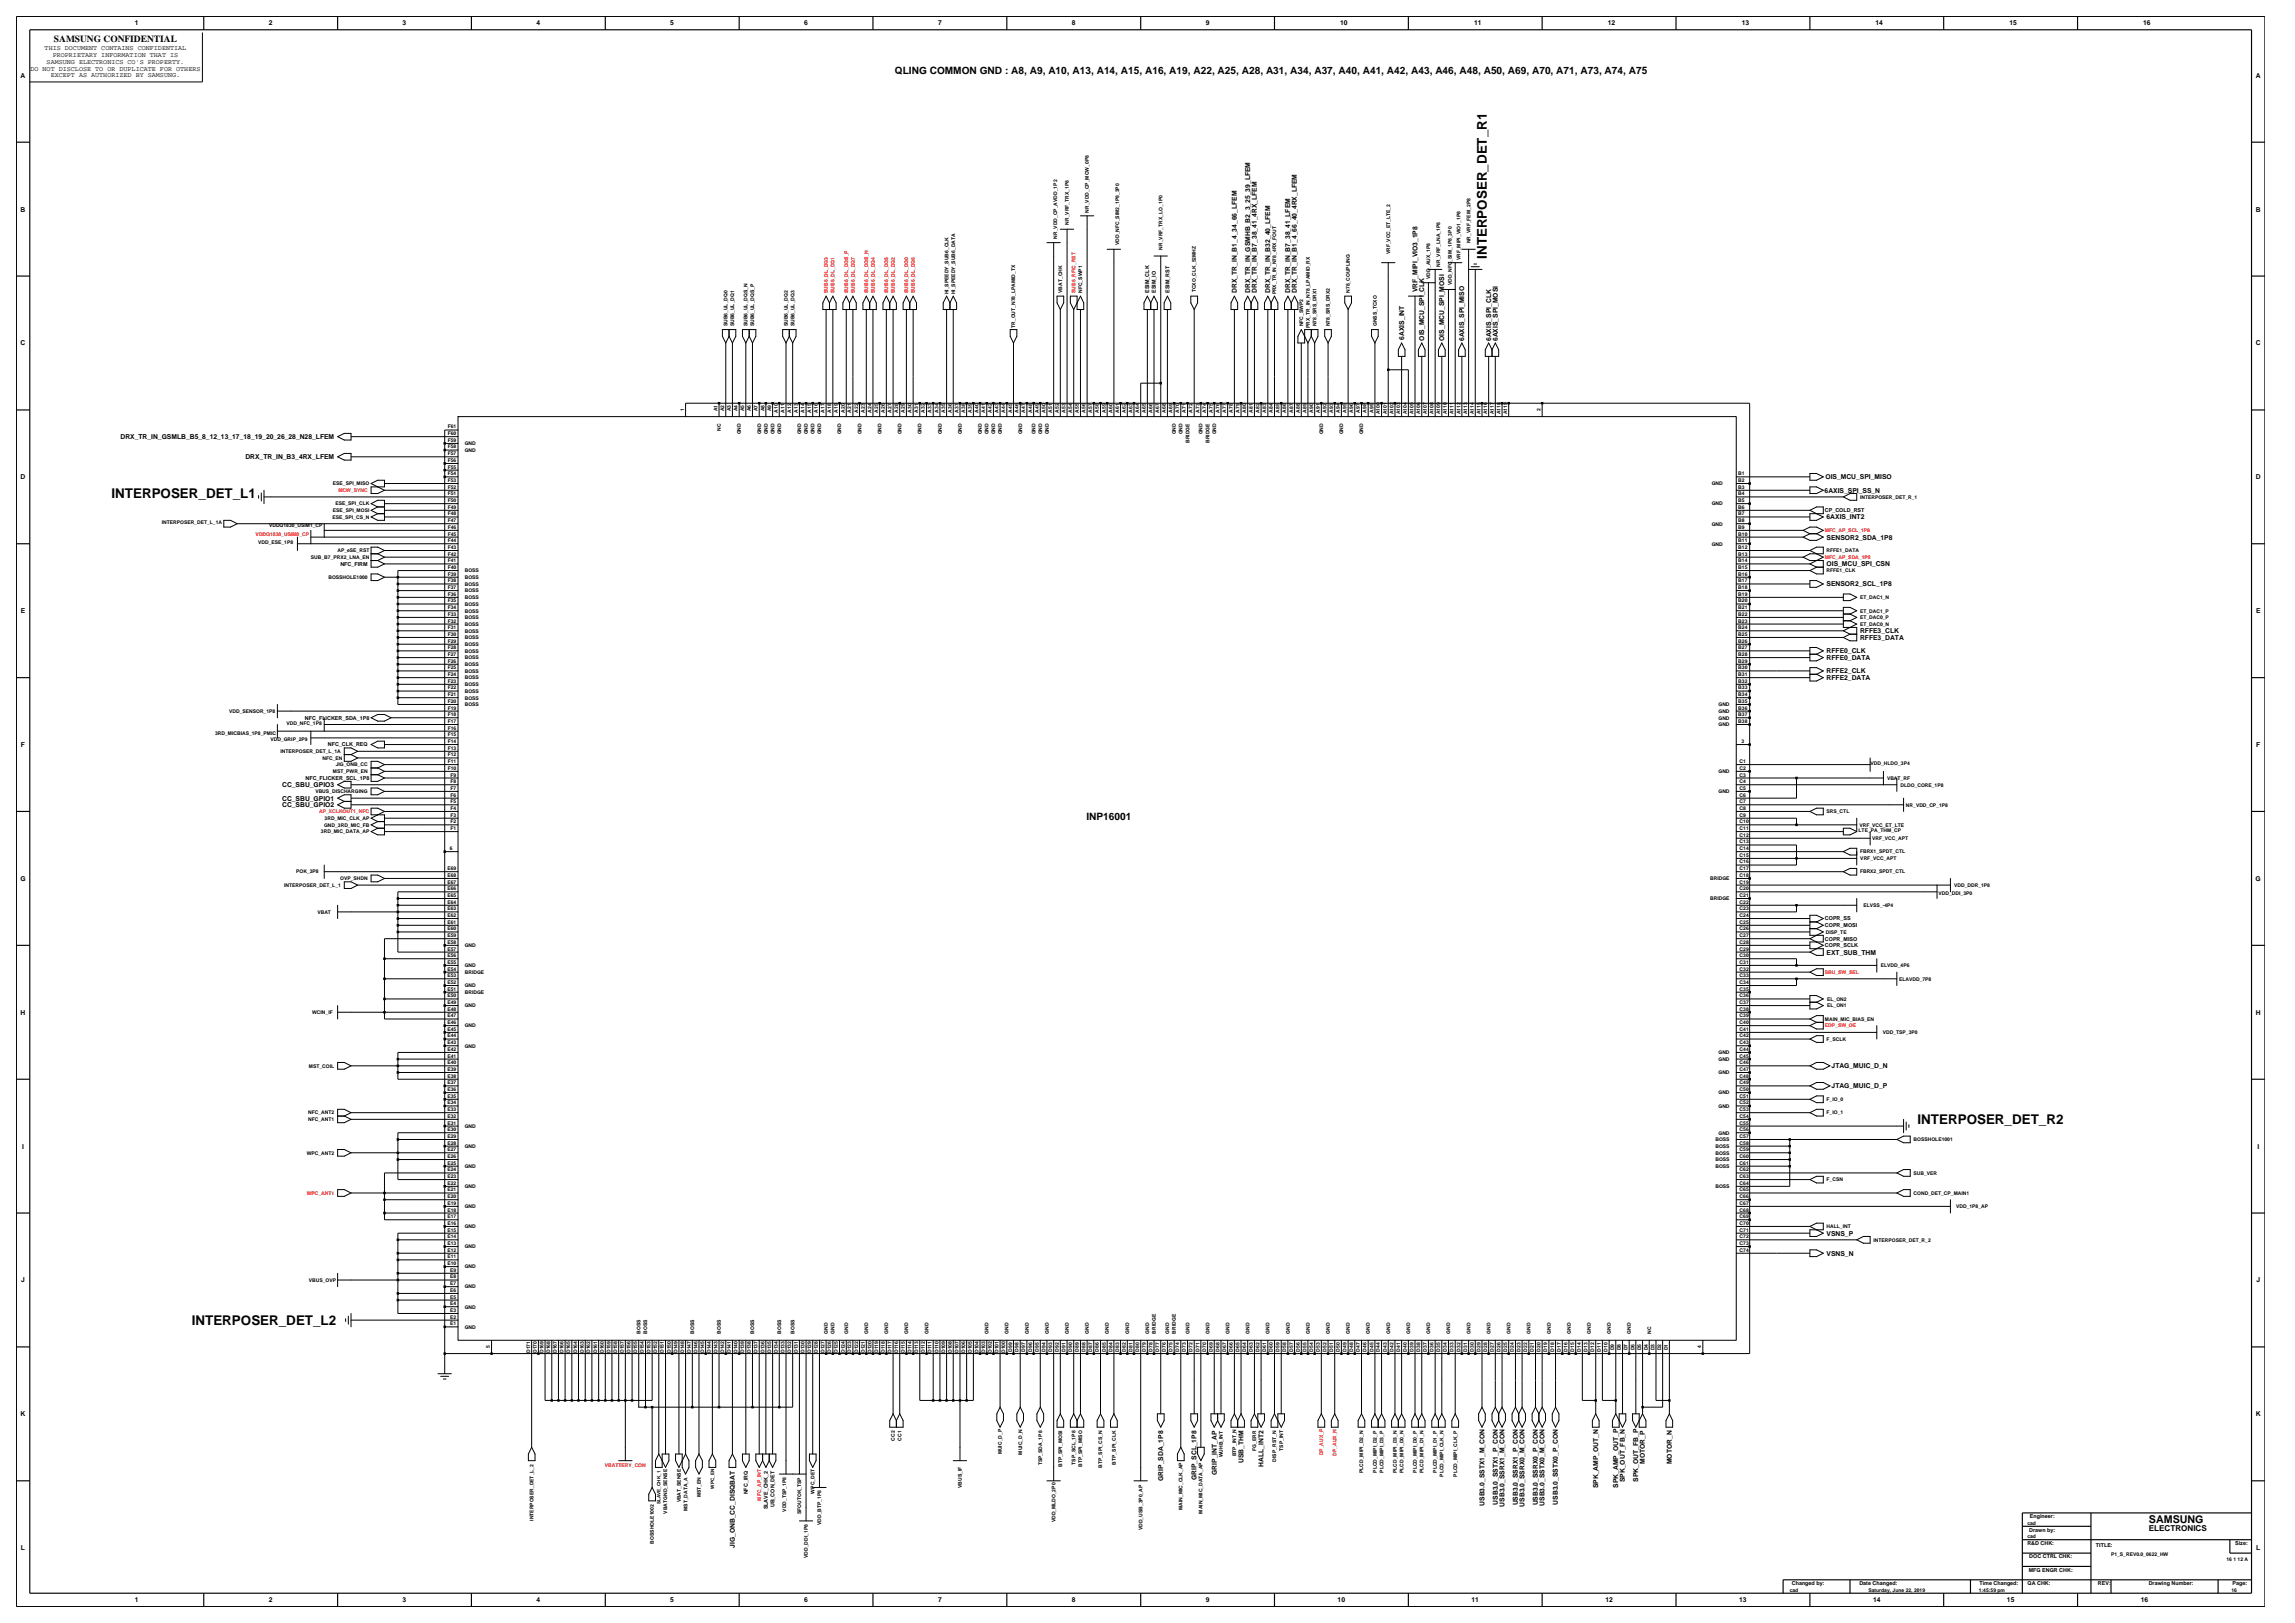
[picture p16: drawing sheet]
<svg xmlns="http://www.w3.org/2000/svg" width="420mm" height="297mm" viewBox="0 0 420 297" stroke-linecap="round" stroke-linejoin="round" font-family="sans-serif">
<defs><g id="words">
<g font-size="2.5">
<text x="272.1" y="47.3" transform="rotate(-90 272.1 47.3)">INTERPOSER_DET_R1</text>
<text x="20.4" y="91.2">INTERPOSER_DET_L1</text>
<text x="350.9" y="205.7">INTERPOSER_DET_R2</text>
<text x="35.1" y="242.4">INTERPOSER_DET_L2</text>
</g>
<text font-size="2" x="393.3" y="278.8">SAMSUNG</text>
<g font-size="1.9">
<text x="163.8" y="13.5">QLING COMMON GND : A8, A9, A10, A13, A14, A15, A16, A19, A22, A25, A28, A31, A34, A37, A40, A41, A42, A43, A46, A48, A50, A69, A70, A71, A73, A74, A75</text>
<text x="198.8" y="150.1">INP16001</text>
</g>
<text font-size="1.7" x="9.9" y="7.7">SAMSUNG CONFIDENTIAL</text>
<text font-size="1.5" x="393.3" y="280.1">ELECTRONICS</text>
<g font-size="1.2">
<text x="24.7" y="4.7">1</text>
<text x="49.2" y="4.7">2</text>
<text x="73.7" y="4.7">3</text>
<text x="98.2" y="4.7">4</text>
<text x="122.7" y="4.7">5</text>
<text x="147.2" y="4.7">6</text>
<text x="171.7" y="4.7">7</text>
<text x="196.2" y="4.7">8</text>
<text x="220.7" y="4.7">9</text>
<text x="245.3" y="4.7">10</text>
<text x="269.8" y="4.7">11</text>
<text x="294.3" y="4.7">12</text>
<text x="318.7" y="4.7">13</text>
<text x="343.2" y="4.7">14</text>
<text x="367.7" y="4.7">15</text>
<text x="392.2" y="4.7">16</text>
<text x="8.2" y="9.2">THIS DOCUMENT CONTAINS CONFIDENTIAL</text>
<text x="8.5" y="11.7">SAMSUNG ELECTRONICS CO'S PROPERTY.</text>
<text x="9.6" y="10.5">PROPRIETARY INFORMATION THAT IS</text>
<text x="3.8" y="14.2">A</text>
<text x="5.6" y="12.9">DO NOT DISCLOSE TO OR DUPLICATE FOR OTHERS</text>
<text x="9.3" y="14.1">EXCEPT AS AUTHORIZED BY SAMSUNG.</text>
<text x="412.8" y="14.2">A</text>
<text x="3.8" y="38.7">B</text>
<text x="412.8" y="38.7">B</text>
<text x="226.3" y="53.6" transform="rotate(-90 226.3 53.6)">DRX_TR_IN_B1_4_34_66_LFEM</text>
<text x="228.8" y="53.6" transform="rotate(-90 228.8 53.6)">DRX_TR_IN_GSMHB_B2_3_25_39_LFEM</text>
<text x="230" y="53.6" transform="rotate(-90 230 53.6)">DRX_TR_IN_B7_38_41_4RX_LFEM</text>
<text x="232.5" y="53.6" transform="rotate(-90 232.5 53.6)">DRX_TR_IN_B32_40_LFEM</text>
<text x="236.1" y="53.6" transform="rotate(-90 236.1 53.6)">DRX_TR_IN_B7_38_41_LFEM</text>
<text x="237.4" y="53.6" transform="rotate(-90 237.4 53.6)">DRX_TR_IN_B1_4_66_40_4RX_LFEM</text>
<text x="259.4" y="53.5" transform="rotate(-90 259.4 53.5)">VRF_MIPI_VIO3_1P8</text>
<text x="3.8" y="63.2">C</text>
<text x="256.9" y="62.2" transform="rotate(-90 256.9 62.2)">6AXIS_INT</text>
<text x="260.6" y="62.3" transform="rotate(-90 260.6 62.3)">OIS_MCU_SPI_CLK</text>
<text x="264.3" y="62.4" transform="rotate(-90 264.3 62.4)">OIS_MCU_SPI_MOSI</text>
<text x="268" y="62.4" transform="rotate(-90 268 62.4)">6AXIS_SPI_MISO</text>
<text x="272.9" y="62.4" transform="rotate(-90 272.9 62.4)">6AXIS_SPI_CLK</text>
<text x="274.1" y="62.4" transform="rotate(-90 274.1 62.4)">6AXIS_SPI_MOSI</text>
<text x="412.8" y="63.2">C</text>
<text x="22.1" y="80.3">DRX_TR_IN_GSMLB_B5_8_12_13_17_18_19_20_26_28_N28_LFEM</text>
<text x="3.8" y="87.7">D</text>
<text x="44.9" y="84">DRX_TR_IN_B3_4RX_LFEM</text>
<text x="334.1" y="87.7">OIS_MCU_SPI_MISO</text>
<text x="412.8" y="87.7">D</text>
<text x="333.9" y="90.2">6AXIS_SPI_SS_N</text>
<text x="334.3" y="95">6AXIS_INT2</text>
<text x="334.3" y="98.7">SENSOR2_SDA_1P8</text>
<text x="334.3" y="107.3">SENSOR2_SCL_1P8</text>
<text x="334.3" y="103.6">OIS_MCU_SPI_CSN</text>
<text x="3.8" y="112.2">E</text>
<text x="412.9" y="112.2">E</text>
<text x="334.3" y="119.5">RFFE0_CLK</text>
<text x="340.4" y="115.9">RFFE3_CLK</text>
<text x="340.4" y="117.1">RFFE3_DATA</text>
<text x="334.3" y="124.4">RFFE2_DATA</text>
<text x="334.3" y="120.8">RFFE0_DATA</text>
<text x="334.3" y="123.2">RFFE2_CLK</text>
<text x="3.8" y="136.7">F</text>
<text x="412.9" y="136.7">F</text>
<text x="51.6" y="146.5">CC_SBU_GPIO1</text>
<text x="51.6" y="147.7">CC_SBU_GPIO2</text>
<text x="51.6" y="144">CC_SBU_GPIO3</text>
<text x="3.7" y="161.2">G</text>
<text x="412.8" y="161.2">G</text>
<text x="334.3" y="174.7">EXT_SUB_THM</text>
<text x="3.8" y="185.7">H</text>
<text x="412.8" y="185.7">H</text>
<text x="335.2" y="195.5">JTAG_MUIC_D_N</text>
<text x="335.2" y="199.1">JTAG_MUIC_D_P</text>
<text x="4" y="210.2">I</text>
<text x="413.1" y="210.2">I</text>
<text x="334.3" y="226.1">VSNS_P</text>
<text x="334.3" y="229.8">VSNS_N</text>
<text x="3.9" y="234.7">J</text>
<text x="412.9" y="234.7">J</text>
<text x="3.8" y="259.2">K</text>
<text x="412.8" y="259.2">K</text>
<text x="222.7" y="269.9" transform="rotate(-90 222.7 269.9)">GRIP_INT_AP</text>
<text x="227.6" y="267.7" transform="rotate(-90 227.6 267.7)">USB_THM</text>
<text x="231.2" y="268.4" transform="rotate(-90 231.2 268.4)">HALL_INT2</text>
<text x="301" y="267.9" transform="rotate(-90 301 267.9)">MOTOR_P</text>
<text x="305.9" y="268" transform="rotate(-90 305.9 268)">MOTOR_N</text>
<text x="212.9" y="271" transform="rotate(-90 212.9 271)">GRIP_SDA_1P8</text>
<text x="219" y="270.8" transform="rotate(-90 219 270.8)">GRIP_SCL_1P8</text>
<text x="271.7" y="275.5" transform="rotate(-90 271.7 275.5)">USB3.0_SSTX1_M_CON</text>
<text x="274.1" y="275.3" transform="rotate(-90 274.1 275.3)">USB3.0_SSTX1_P_CON</text>
<text x="275.3" y="275.7" transform="rotate(-90 275.3 275.7)">USB3.0_SSRX1_M_CON</text>
<text x="277.8" y="275.5" transform="rotate(-90 277.8 275.5)">USB3.0_SSRX1_P_CON</text>
<text x="279" y="275.7" transform="rotate(-90 279 275.7)">USB3.0_SSRX0_M_CON</text>
<text x="281.4" y="275.5" transform="rotate(-90 281.4 275.5)">USB3.0_SSRX0_P_CON</text>
<text x="282.7" y="275.5" transform="rotate(-90 282.7 275.5)">USB3.0_SSTX0_M_CON</text>
<text x="285.1" y="275.3" transform="rotate(-90 285.1 275.3)">USB3.0_SSTX0_P_CON</text>
<text x="292.5" y="272.3" transform="rotate(-90 292.5 272.3)">SPK_AMP_OUT_N</text>
<text x="296.1" y="272.3" transform="rotate(-90 296.1 272.3)">SPK_AMP_OUT_P</text>
<text x="297.4" y="271.2" transform="rotate(-90 297.4 271.2)">SPK_OUT_FB_N</text>
<text x="299.8" y="271.2" transform="rotate(-90 299.8 271.2)">SPK_OUT_FB_P</text>
<text x="3.8" y="283.7">L</text>
<text x="134.5" y="283.3" transform="rotate(-90 134.5 283.3)">JIG_ONB_CC_DISQBAT</text>
<text x="412.9" y="283.7">L</text>
<text x="24.7" y="293.2">1</text>
<text x="49.2" y="293.2">2</text>
<text x="73.7" y="293.2">3</text>
<text x="98.2" y="293.2">4</text>
<text x="122.7" y="293.2">5</text>
<text x="147.2" y="293.2">6</text>
<text x="171.7" y="293.2">7</text>
<text x="196.2" y="293.2">8</text>
<text x="220.7" y="293.2">9</text>
<text x="244.8" y="293.2">10</text>
<text x="269.3" y="293.2">11</text>
<text x="293.8" y="293.2">12</text>
<text x="318.3" y="293.2">13</text>
<text x="342.8" y="293.2">14</text>
<text x="367.3" y="293.2">15</text>
<text x="391.8" y="293.2">16</text>
</g>
<g font-size="1">
<text x="210.3" y="53.6" transform="rotate(-90 210.3 53.6)">ESIM_CLK</text>
<text x="211.5" y="53.6" transform="rotate(-90 211.5 53.6)">ESIM_IO</text>
<text x="214" y="53.6" transform="rotate(-90 214 53.6)">ESIM_RST</text>
<text x="334" y="93.7">CP_COLD_RST</text>
<text x="62.3" y="103.5">NFC_FIRM</text>
<text x="55.8" y="131.7">NFC_FLICKER_SDA_1P8</text>
<text x="60" y="136.6">NFC_CLK_REQ</text>
<text x="55.9" y="142.7">NFC_FLICKER_SCL_1P8</text>
<text x="334" y="168.4">COPR_SS</text>
<text x="334" y="173.3">COPR_SCLK</text>
<text x="334" y="172.1">COPR_MISO</text>
<text x="334" y="169.7">COPR_MOSI</text>
<text x="136.8" y="273.5" transform="rotate(-90 136.8 273.5)">NFC_IRQ</text>
<text x="141.7" y="275.8" transform="rotate(-90 141.7 275.8)">UB_CON_DET</text>
<text x="140.5" y="276.2" transform="rotate(-90 140.5 276.2)">SLAVE_CHK_2</text>
<text x="371.4" y="280.2">Drawn by:</text>
<text x="371.5" y="277.8">Engineer:</text>
<text x="371" y="282.7">R&amp;D CHK:</text>
<text x="371.3" y="287.6">MFG ENGR CHK:</text>
<text x="371.4" y="285.2">DOC CTRL CHK:</text>
<text x="383.6" y="283">TITLE:</text>
<text x="409.1" y="282.7">Size:</text>
<text x="327.9" y="290.1">Changed by:</text>
<text x="340.3" y="290.1">Date Changed:</text>
<text x="362.2" y="290.1">Time Changed:</text>
<text x="371.1" y="290.1">QA CHK:</text>
<text x="383.9" y="290.1">REV:</text>
<text x="393.2" y="290.1">Drawing Number:</text>
<text x="408.6" y="290.1">Page:</text>
</g>
<g font-size=".9">
<text x="195.6" y="41.1" transform="rotate(-90 195.6 41.1)">NR_VRF_TRX_1P8</text>
<text x="199.3" y="38.9" transform="rotate(-90 199.3 38.9)">NR_VDD_CP_MCW_0P8</text>
<text x="193.5" y="43.7" transform="rotate(-90 193.5 43.7)">NR_VDD_CP_AVDD_1P2</text>
<text x="204.8" y="44.8" transform="rotate(-90 204.8 44.8)">VDD_NFC_SIM2_1P8_3P0</text>
<text x="212.8" y="45.7" transform="rotate(-90 212.8 45.7)">NR_VRF_TRX_LO_1P0</text>
<text x="254.4" y="46.6" transform="rotate(-90 254.4 46.6)">VRF_VCC_ET_LTE_2</text>
<text x="267.3" y="47.6" transform="rotate(-90 267.3 47.6)">VRF_MIPI_VIO1_1P8</text>
<text x="269.1" y="44.5" transform="rotate(-90 269.1 44.5)">NR_VRF_FEM_2P8</text>
<text x="173.6" y="53.9" transform="rotate(-90 173.6 53.9)">HI_SPEEDY_SUB6_CLK</text>
<text x="174.8" y="53.9" transform="rotate(-90 174.8 53.9)">HI_SPEEDY_SUB6_DATA</text>
<text x="194.4" y="53.6" transform="rotate(-90 194.4 53.6)">VBAT_CHK</text>
<text x="198.1" y="53.6" transform="rotate(-90 198.1 53.6)">NFC_SWP1</text>
<text x="218.9" y="53.5" transform="rotate(-90 218.9 53.5)">TCXO_CLK_52MHZ</text>
<text x="233.6" y="53.9" transform="rotate(-90 233.6 53.9)">PRX_TR_IN_N78_4RX_FOUT</text>
<text x="247" y="53.6" transform="rotate(-90 247 53.6)">N78_COUPLING</text>
<text x="261.7" y="51" transform="rotate(-90 261.7 51)">VDD_AUX_1P8</text>
<text x="263.6" y="48.8" transform="rotate(-90 263.6 48.8)">NR_VRF_LNA_1P8</text>
<text x="265.7" y="52.2" transform="rotate(-90 265.7 52.2)">VDD_NFC_SIM_1P8_3P0</text>
<text x="133.2" y="59.7" transform="rotate(-90 133.2 59.7)">SUB6_UL_DQ0</text>
<text x="134.4" y="59.7" transform="rotate(-90 134.4 59.7)">SUB6_UL_DQ1</text>
<text x="136.8" y="59.7" transform="rotate(-90 136.8 59.7)">SUB6_UL_DQS_N</text>
<text x="138" y="59.7" transform="rotate(-90 138 59.7)">SUB6_UL_DQS_P</text>
<text x="144.2" y="59.7" transform="rotate(-90 144.2 59.7)">SUB6_UL_DQ2</text>
<text x="145.4" y="59.7" transform="rotate(-90 145.4 59.7)">SUB6_UL_DQ3</text>
<text x="238.5" y="59.7" transform="rotate(-90 238.5 59.7)">NFC_SWP2</text>
<text x="240.9" y="59.7" transform="rotate(-90 240.9 59.7)">N78_SRS_DRX1</text>
<text x="243.4" y="59.7" transform="rotate(-90 243.4 59.7)">N78_SRS_DRX2</text>
<text x="251.9" y="59.7" transform="rotate(-90 251.9 59.7)">GNSS_TCXO</text>
<text x="185.8" y="60" transform="rotate(-90 185.8 60)">TR_OUT_N78_LPAMID_TX</text>
<text x="239.7" y="60" transform="rotate(-90 239.7 60)">PRX_TR_IN_N78_LPAMID_RX</text>
<text x="125.2" y="75.3" transform="rotate(-90 125.2 75.3)">1</text>
<text x="131.3" y="75.3" transform="rotate(-90 131.3 75.3)">A1</text>
<text x="132.5" y="75.3" transform="rotate(-90 132.5 75.3)">A2</text>
<text x="133.7" y="75.3" transform="rotate(-90 133.7 75.3)">A3</text>
<text x="135" y="75.3" transform="rotate(-90 135 75.3)">A4</text>
<text x="136.2" y="75.3" transform="rotate(-90 136.2 75.3)">A5</text>
<text x="137.4" y="75.3" transform="rotate(-90 137.4 75.3)">A6</text>
<text x="138.7" y="75.3" transform="rotate(-90 138.7 75.3)">A7</text>
<text x="139.9" y="75.3" transform="rotate(-90 139.9 75.3)">A8</text>
<text x="141.1" y="75.3" transform="rotate(-90 141.1 75.3)">A9</text>
<text x="142.3" y="75.5" transform="rotate(-90 142.3 75.5)">A10</text>
<text x="143.6" y="75.5" transform="rotate(-90 143.6 75.5)">A11</text>
<text x="144.8" y="75.5" transform="rotate(-90 144.8 75.5)">A12</text>
<text x="146" y="75.5" transform="rotate(-90 146 75.5)">A13</text>
<text x="147.2" y="75.5" transform="rotate(-90 147.2 75.5)">A14</text>
<text x="148.5" y="75.5" transform="rotate(-90 148.5 75.5)">A15</text>
<text x="149.7" y="75.5" transform="rotate(-90 149.7 75.5)">A16</text>
<text x="150.9" y="75.5" transform="rotate(-90 150.9 75.5)">A17</text>
<text x="152.1" y="75.5" transform="rotate(-90 152.1 75.5)">A18</text>
<text x="153.3" y="75.5" transform="rotate(-90 153.3 75.5)">A19</text>
<text x="154.6" y="75.5" transform="rotate(-90 154.6 75.5)">A20</text>
<text x="155.8" y="75.5" transform="rotate(-90 155.8 75.5)">A21</text>
<text x="157" y="75.5" transform="rotate(-90 157 75.5)">A22</text>
<text x="158.3" y="75.5" transform="rotate(-90 158.3 75.5)">A23</text>
<text x="159.5" y="75.5" transform="rotate(-90 159.5 75.5)">A24</text>
<text x="160.7" y="75.5" transform="rotate(-90 160.7 75.5)">A25</text>
<text x="161.9" y="75.5" transform="rotate(-90 161.9 75.5)">A26</text>
<text x="163.2" y="75.5" transform="rotate(-90 163.2 75.5)">A27</text>
<text x="164.4" y="75.5" transform="rotate(-90 164.4 75.5)">A28</text>
<text x="165.6" y="75.5" transform="rotate(-90 165.6 75.5)">A29</text>
<text x="166.8" y="75.5" transform="rotate(-90 166.8 75.5)">A30</text>
<text x="168.1" y="75.5" transform="rotate(-90 168.1 75.5)">A31</text>
<text x="169.3" y="75.5" transform="rotate(-90 169.3 75.5)">A32</text>
<text x="170.5" y="75.5" transform="rotate(-90 170.5 75.5)">A33</text>
<text x="171.7" y="75.5" transform="rotate(-90 171.7 75.5)">A34</text>
<text x="172.9" y="75.5" transform="rotate(-90 172.9 75.5)">A35</text>
<text x="174.2" y="75.5" transform="rotate(-90 174.2 75.5)">A36</text>
<text x="175.4" y="75.5" transform="rotate(-90 175.4 75.5)">A37</text>
<text x="176.6" y="75.5" transform="rotate(-90 176.6 75.5)">A38</text>
<text x="177.8" y="75.5" transform="rotate(-90 177.8 75.5)">A39</text>
<text x="179.1" y="75.5" transform="rotate(-90 179.1 75.5)">A40</text>
<text x="180.3" y="75.5" transform="rotate(-90 180.3 75.5)">A41</text>
<text x="181.5" y="75.5" transform="rotate(-90 181.5 75.5)">A42</text>
<text x="182.8" y="75.5" transform="rotate(-90 182.8 75.5)">A43</text>
<text x="184" y="75.5" transform="rotate(-90 184 75.5)">A44</text>
<text x="185.2" y="75.5" transform="rotate(-90 185.2 75.5)">A45</text>
<text x="186.4" y="75.5" transform="rotate(-90 186.4 75.5)">A46</text>
<text x="187.6" y="75.5" transform="rotate(-90 187.6 75.5)">A47</text>
<text x="188.9" y="75.5" transform="rotate(-90 188.9 75.5)">A48</text>
<text x="190.1" y="75.5" transform="rotate(-90 190.1 75.5)">A49</text>
<text x="191.3" y="75.5" transform="rotate(-90 191.3 75.5)">A50</text>
<text x="192.5" y="75.5" transform="rotate(-90 192.5 75.5)">A51</text>
<text x="193.8" y="75.5" transform="rotate(-90 193.8 75.5)">A52</text>
<text x="195" y="75.5" transform="rotate(-90 195 75.5)">A53</text>
<text x="196.2" y="75.5" transform="rotate(-90 196.2 75.5)">A54</text>
<text x="197.4" y="75.5" transform="rotate(-90 197.4 75.5)">A55</text>
<text x="198.7" y="75.5" transform="rotate(-90 198.7 75.5)">A56</text>
<text x="199.9" y="75.5" transform="rotate(-90 199.9 75.5)">A57</text>
<text x="201.1" y="75.5" transform="rotate(-90 201.1 75.5)">A58</text>
<text x="202.3" y="75.5" transform="rotate(-90 202.3 75.5)">A59</text>
<text x="203.6" y="75.5" transform="rotate(-90 203.6 75.5)">A60</text>
<text x="204.8" y="75.5" transform="rotate(-90 204.8 75.5)">A61</text>
<text x="206" y="75.5" transform="rotate(-90 206 75.5)">A62</text>
<text x="207.2" y="75.5" transform="rotate(-90 207.2 75.5)">A63</text>
<text x="208.5" y="75.5" transform="rotate(-90 208.5 75.5)">A64</text>
<text x="209.7" y="75.5" transform="rotate(-90 209.7 75.5)">A65</text>
<text x="210.9" y="75.5" transform="rotate(-90 210.9 75.5)">A66</text>
<text x="212.1" y="75.5" transform="rotate(-90 212.1 75.5)">A67</text>
<text x="213.4" y="75.5" transform="rotate(-90 213.4 75.5)">A68</text>
<text x="214.6" y="75.5" transform="rotate(-90 214.6 75.5)">A69</text>
<text x="215.8" y="75.5" transform="rotate(-90 215.8 75.5)">A70</text>
<text x="217" y="75.5" transform="rotate(-90 217 75.5)">A71</text>
<text x="218.3" y="75.5" transform="rotate(-90 218.3 75.5)">A72</text>
<text x="219.5" y="75.5" transform="rotate(-90 219.5 75.5)">A73</text>
<text x="220.7" y="75.5" transform="rotate(-90 220.7 75.5)">A74</text>
<text x="221.9" y="75.5" transform="rotate(-90 221.9 75.5)">A75</text>
<text x="223.2" y="75.5" transform="rotate(-90 223.2 75.5)">A76</text>
<text x="224.4" y="75.5" transform="rotate(-90 224.4 75.5)">A77</text>
<text x="225.6" y="75.5" transform="rotate(-90 225.6 75.5)">A78</text>
<text x="226.8" y="75.5" transform="rotate(-90 226.8 75.5)">A79</text>
<text x="228.1" y="75.5" transform="rotate(-90 228.1 75.5)">A80</text>
<text x="229.3" y="75.5" transform="rotate(-90 229.3 75.5)">A81</text>
<text x="230.5" y="75.5" transform="rotate(-90 230.5 75.5)">A82</text>
<text x="231.7" y="75.5" transform="rotate(-90 231.7 75.5)">A83</text>
<text x="233" y="75.5" transform="rotate(-90 233 75.5)">A84</text>
<text x="234.2" y="75.5" transform="rotate(-90 234.2 75.5)">A85</text>
<text x="235.4" y="75.5" transform="rotate(-90 235.4 75.5)">A86</text>
<text x="236.6" y="75.5" transform="rotate(-90 236.6 75.5)">A87</text>
<text x="237.9" y="75.5" transform="rotate(-90 237.9 75.5)">A88</text>
<text x="239.1" y="75.5" transform="rotate(-90 239.1 75.5)">A89</text>
<text x="240.3" y="75.5" transform="rotate(-90 240.3 75.5)">A90</text>
<text x="241.5" y="75.5" transform="rotate(-90 241.5 75.5)">A91</text>
<text x="242.8" y="75.5" transform="rotate(-90 242.8 75.5)">A92</text>
<text x="244" y="75.5" transform="rotate(-90 244 75.5)">A93</text>
<text x="245.2" y="75.5" transform="rotate(-90 245.2 75.5)">A94</text>
<text x="246.4" y="75.5" transform="rotate(-90 246.4 75.5)">A95</text>
<text x="247.7" y="75.5" transform="rotate(-90 247.7 75.5)">A96</text>
<text x="248.9" y="75.5" transform="rotate(-90 248.9 75.5)">A97</text>
<text x="250.1" y="75.5" transform="rotate(-90 250.1 75.5)">A98</text>
<text x="251.3" y="75.5" transform="rotate(-90 251.3 75.5)">A99</text>
<text x="252.5" y="75.8" transform="rotate(-90 252.5 75.8)">A100</text>
<text x="253.8" y="75.8" transform="rotate(-90 253.8 75.8)">A101</text>
<text x="255" y="75.8" transform="rotate(-90 255 75.8)">A102</text>
<text x="256.2" y="75.8" transform="rotate(-90 256.2 75.8)">A103</text>
<text x="257.5" y="75.8" transform="rotate(-90 257.5 75.8)">A104</text>
<text x="258.7" y="75.8" transform="rotate(-90 258.7 75.8)">A105</text>
<text x="259.9" y="75.8" transform="rotate(-90 259.9 75.8)">A106</text>
<text x="261.1" y="75.8" transform="rotate(-90 261.1 75.8)">A107</text>
<text x="262.4" y="75.8" transform="rotate(-90 262.4 75.8)">A108</text>
<text x="263.6" y="75.8" transform="rotate(-90 263.6 75.8)">A109</text>
<text x="264.8" y="75.8" transform="rotate(-90 264.8 75.8)">A110</text>
<text x="266" y="75.8" transform="rotate(-90 266 75.8)">A111</text>
<text x="267.3" y="75.8" transform="rotate(-90 267.3 75.8)">A112</text>
<text x="268.5" y="75.8" transform="rotate(-90 268.5 75.8)">A113</text>
<text x="269.7" y="75.8" transform="rotate(-90 269.7 75.8)">A114</text>
<text x="270.9" y="75.8" transform="rotate(-90 270.9 75.8)">A115</text>
<text x="272.1" y="75.8" transform="rotate(-90 272.1 75.8)">A116</text>
<text x="273.4" y="75.8" transform="rotate(-90 273.4 75.8)">A117</text>
<text x="274.6" y="75.8" transform="rotate(-90 274.6 75.8)">A118</text>
<text x="275.8" y="75.8" transform="rotate(-90 275.8 75.8)">A119</text>
<text x="282" y="75.3" transform="rotate(-90 282 75.3)">2</text>
<text x="81.9" y="83.3">F57</text>
<text x="81.9" y="82.1">F58</text>
<text x="81.9" y="80.9">F59</text>
<text x="81.9" y="79.6">F60</text>
<text x="81.9" y="78.4">F61</text>
<text x="85.1" y="82.7">GND</text>
<text x="85.1" y="81.5">GND</text>
<text x="131.9" y="78.8" transform="rotate(-90 131.9 78.8)">NC</text>
<text x="135.6" y="79.5" transform="rotate(-90 135.6 79.5)">GND</text>
<text x="139.3" y="79.5" transform="rotate(-90 139.3 79.5)">GND</text>
<text x="140.5" y="79.5" transform="rotate(-90 140.5 79.5)">GND</text>
<text x="141.7" y="79.5" transform="rotate(-90 141.7 79.5)">GND</text>
<text x="142.9" y="79.5" transform="rotate(-90 142.9 79.5)">GND</text>
<text x="146.6" y="79.5" transform="rotate(-90 146.6 79.5)">GND</text>
<text x="147.8" y="79.5" transform="rotate(-90 147.8 79.5)">GND</text>
<text x="149.1" y="79.5" transform="rotate(-90 149.1 79.5)">GND</text>
<text x="150.3" y="79.5" transform="rotate(-90 150.3 79.5)">GND</text>
<text x="154" y="79.5" transform="rotate(-90 154 79.5)">GND</text>
<text x="157.6" y="79.5" transform="rotate(-90 157.6 79.5)">GND</text>
<text x="161.3" y="79.5" transform="rotate(-90 161.3 79.5)">GND</text>
<text x="165" y="79.5" transform="rotate(-90 165 79.5)">GND</text>
<text x="168.7" y="79.5" transform="rotate(-90 168.7 79.5)">GND</text>
<text x="172.3" y="79.5" transform="rotate(-90 172.3 79.5)">GND</text>
<text x="176" y="79.5" transform="rotate(-90 176 79.5)">GND</text>
<text x="179.7" y="79.5" transform="rotate(-90 179.7 79.5)">GND</text>
<text x="180.9" y="79.5" transform="rotate(-90 180.9 79.5)">GND</text>
<text x="182.1" y="79.5" transform="rotate(-90 182.1 79.5)">GND</text>
<text x="183.4" y="79.5" transform="rotate(-90 183.4 79.5)">GND</text>
<text x="187" y="79.5" transform="rotate(-90 187 79.5)">GND</text>
<text x="189.5" y="79.5" transform="rotate(-90 189.5 79.5)">GND</text>
<text x="190.7" y="79.5" transform="rotate(-90 190.7 79.5)">GND</text>
<text x="191.9" y="79.5" transform="rotate(-90 191.9 79.5)">GND</text>
<text x="215.2" y="79.5" transform="rotate(-90 215.2 79.5)">GND</text>
<text x="216.4" y="79.5" transform="rotate(-90 216.4 79.5)">GND</text>
<text x="217.7" y="81" transform="rotate(-90 217.7 81)">BRIDGE</text>
<text x="220.1" y="79.5" transform="rotate(-90 220.1 79.5)">GND</text>
<text x="221.3" y="81" transform="rotate(-90 221.3 81)">BRIDGE</text>
<text x="222.5" y="79.5" transform="rotate(-90 222.5 79.5)">GND</text>
<text x="242.1" y="79.5" transform="rotate(-90 242.1 79.5)">GND</text>
<text x="245.8" y="79.5" transform="rotate(-90 245.8 79.5)">GND</text>
<text x="249.5" y="79.5" transform="rotate(-90 249.5 79.5)">GND</text>
<text x="60.9" y="88.8">ESE_SPI_MISO</text>
<text x="81.9" y="89.4">F52</text>
<text x="81.9" y="88.2">F53</text>
<text x="81.9" y="87">F54</text>
<text x="81.9" y="85.8">F55</text>
<text x="81.9" y="84.5">F56</text>
<text x="313.3" y="88.8">GND</text>
<text x="318.1" y="89.4">B3</text>
<text x="318.1" y="88.2">B2</text>
<text x="318.1" y="87">B1</text>
<text x="29.6" y="95.9">INTERPOSER_DET_L_1A</text>
<text x="60.8" y="94.9">ESE_SPI_CS_N</text>
<text x="60.9" y="93.7">ESE_SPI_MOSI</text>
<text x="61.4" y="92.5">ESE_SPI_CLK</text>
<text x="81.9" y="91.9">F50</text>
<text x="81.9" y="90.6">F51</text>
<text x="81.9" y="95.5">F47</text>
<text x="81.9" y="94.3">F48</text>
<text x="81.9" y="93.1">F49</text>
<text x="313.3" y="92.5">GND</text>
<text x="318.1" y="90.6">B4</text>
<text x="318.1" y="91.9">B5</text>
<text x="318.1" y="93.1">B6</text>
<text x="318.1" y="94.3">B7</text>
<text x="318.1" y="95.5">B8</text>
<text x="340.4" y="91.3">INTERPOSER_DET_R_1</text>
<text x="47.2" y="99.5">VDD_ESE_1P8</text>
<text x="49.2" y="96.5">VDDQ1830_USIM1_CP</text>
<text x="61.7" y="101.1">AP_eSE_RST</text>
<text x="81.9" y="100.4">F43</text>
<text x="81.9" y="99.2">F44</text>
<text x="81.9" y="98">F45</text>
<text x="81.9" y="96.8">F46</text>
<text x="81.9" y="101.7">F42</text>
<text x="313.3" y="96.2">GND</text>
<text x="313.3" y="99.8">GND</text>
<text x="318.1" y="96.8">B9</text>
<text x="318.1" y="101.7">B13</text>
<text x="318.1" y="98">B10</text>
<text x="318.1" y="99.2">B11</text>
<text x="318.1" y="100.4">B12</text>
<text x="334.3" y="101.1">RFFE1_DATA</text>
<text x="56.9" y="102.3">SUB_B7_PRX2_LNA_EN</text>
<text x="60.1" y="106">BOSSHOLE1000</text>
<text x="81.9" y="107.8">F37</text>
<text x="81.9" y="106.6">F38</text>
<text x="81.9" y="105.4">F39</text>
<text x="81.9" y="104.1">F40</text>
<text x="81.9" y="102.9">F41</text>
<text x="85.1" y="107.2">BOSS</text>
<text x="85.1" y="106">BOSS</text>
<text x="85.1" y="104.7">BOSS</text>
<text x="318.1" y="102.9">B14</text>
<text x="318.1" y="104.1">B15</text>
<text x="318.1" y="105.4">B16</text>
<text x="318.1" y="106.6">B17</text>
<text x="318.1" y="107.8">B18</text>
<text x="334.3" y="104.7">RFFE1_CLK</text>
<text x="81.9" y="110.2">F35</text>
<text x="81.9" y="109">F36</text>
<text x="81.9" y="113.9">F32</text>
<text x="81.9" y="112.7">F33</text>
<text x="81.9" y="111.5">F34</text>
<text x="85.1" y="110.9">BOSS</text>
<text x="85.1" y="109.6">BOSS</text>
<text x="85.1" y="108.4">BOSS</text>
<text x="85.1" y="113.3">BOSS</text>
<text x="85.1" y="112.1">BOSS</text>
<text x="318.1" y="111.5">B21</text>
<text x="318.1" y="112.7">B22</text>
<text x="318.1" y="113.9">B23</text>
<text x="318.1" y="109">B19</text>
<text x="318.1" y="110.2">B20</text>
<text x="340.4" y="113.3">ET_DAC0_P</text>
<text x="340.4" y="112.1">ET_DAC1_P</text>
<text x="340.4" y="109.6">ET_DAC1_N</text>
<text x="81.9" y="117.6">F29</text>
<text x="81.9" y="116.4">F30</text>
<text x="81.9" y="115.1">F31</text>
<text x="81.9" y="118.8">F28</text>
<text x="85.1" y="118.2">BOSS</text>
<text x="85.1" y="117">BOSS</text>
<text x="85.1" y="115.8">BOSS</text>
<text x="85.1" y="114.5">BOSS</text>
<text x="85.1" y="119.4">BOSS</text>
<text x="318.1" y="115.1">B24</text>
<text x="318.1" y="116.4">B25</text>
<text x="318.1" y="117.6">B26</text>
<text x="318.1" y="118.8">B27</text>
<text x="340.4" y="114.5">ET_DAC0_N</text>
<text x="81.9" y="124.9">F23</text>
<text x="81.9" y="123.7">F24</text>
<text x="81.9" y="122.5">F25</text>
<text x="81.9" y="121.3">F26</text>
<text x="81.9" y="120">F27</text>
<text x="85.1" y="125.5">BOSS</text>
<text x="85.1" y="124.3">BOSS</text>
<text x="85.1" y="123.1">BOSS</text>
<text x="85.1" y="121.9">BOSS</text>
<text x="85.1" y="120.7">BOSS</text>
<text x="318.1" y="121.3">B29</text>
<text x="318.1" y="122.5">B30</text>
<text x="318.1" y="123.7">B31</text>
<text x="318.1" y="124.9">B32</text>
<text x="318.1" y="120">B28</text>
<text x="41.9" y="130.5">VDD_SENSOR_1P8</text>
<text x="81.9" y="127.4">F21</text>
<text x="81.9" y="126.2">F22</text>
<text x="81.9" y="131.1">F18</text>
<text x="81.9" y="129.8">F19</text>
<text x="81.9" y="128.6">F20</text>
<text x="85.1" y="128">BOSS</text>
<text x="85.1" y="126.8">BOSS</text>
<text x="85.1" y="129.2">BOSS</text>
<text x="314.5" y="129.2">GND</text>
<text x="314.5" y="130.5">GND</text>
<text x="314.5" y="131.7">GND</text>
<text x="318.1" y="128.6">B35</text>
<text x="318.1" y="129.8">B36</text>
<text x="318.1" y="131.1">B37</text>
<text x="318.1" y="126.2">B33</text>
<text x="318.1" y="127.4">B34</text>
<text x="39.4" y="134.4">3RD_MICBIAS_1P8_PMIC</text>
<text x="49.5" y="135.7">VDD_GRIP_2P9</text>
<text x="51.3" y="137.8">INTERPOSER_DET_L_1A</text>
<text x="52.4" y="132.6">VDD_NFC_1P8</text>
<text x="81.9" y="137.2">F13</text>
<text x="81.9" y="136">F14</text>
<text x="81.9" y="134.7">F15</text>
<text x="81.9" y="133.5">F16</text>
<text x="81.9" y="132.3">F17</text>
<text x="314.5" y="132.9">GND</text>
<text x="318.1" y="132.3">B38</text>
<text x="318.7" y="136">3</text>
<text x="59" y="139">NFC_EN</text>
<text x="60.9" y="141.5">MST_PWR_EN</text>
<text x="61.4" y="140.2">JIG_ONB_CC</text>
<text x="81.9" y="140.9">F10</text>
<text x="81.9" y="139.6">F11</text>
<text x="81.9" y="138.4">F12</text>
<text x="82.4" y="142.1">F9</text>
<text x="82.4" y="143.3">F8</text>
<text x="314.5" y="141.5">GND</text>
<text x="318.4" y="143.3">C4</text>
<text x="318.4" y="142.1">C3</text>
<text x="318.4" y="140.9">C2</text>
<text x="318.4" y="139.6">C1</text>
<text x="342.3" y="139.9">VDD_HLDO_3P4</text>
<text x="345.3" y="142.7">VBAT_RF</text>
<text x="347.8" y="143.9">DLDO_CORE_1P8</text>
<text x="57.7" y="145.1">VBUS_DISCHARGING</text>
<text x="82.4" y="145.8">F6</text>
<text x="82.4" y="144.5">F7</text>
<text x="82.4" y="147">F5</text>
<text x="82.4" y="148.2">F4</text>
<text x="82.4" y="149.4">F3</text>
<text x="314.5" y="145.1">GND</text>
<text x="318.4" y="148.2">C8</text>
<text x="318.4" y="149.4">C9</text>
<text x="318.4" y="147">C7</text>
<text x="318.4" y="145.8">C6</text>
<text x="318.4" y="144.5">C5</text>
<text x="334.3" y="148.8">SRS_CTL</text>
<text x="348.8" y="147.6">NR_VDD_CP_1P8</text>
<text x="58.7" y="152.5">3RD_MIC_DATA_AP</text>
<text x="59.3" y="151.3">GND_3RD_MIC_FB</text>
<text x="59.4" y="150">3RD_MIC_CLK_AP</text>
<text x="82.3" y="155.6">6</text>
<text x="82.4" y="150.7">F2</text>
<text x="82.4" y="151.9">F1</text>
<text x="318.4" y="150.7">C10</text>
<text x="318.4" y="151.9">C11</text>
<text x="318.4" y="153.1">C12</text>
<text x="318.4" y="154.3">C13</text>
<text x="318.4" y="155.6">C14</text>
<text x="340.1" y="152.3">LTE_PA_THM_CP</text>
<text x="340.3" y="151.3">VRF_VCC_ET_LTE</text>
<text x="342.6" y="153.7">VRF_VCC_APT</text>
<text x="54.2" y="159.8">POK_3P8</text>
<text x="62.2" y="161.1">OVP_SHDN</text>
<text x="81.9" y="161.7">E67</text>
<text x="81.9" y="160.5">E68</text>
<text x="81.9" y="159.2">E69</text>
<text x="313" y="161.1">BRIDGE</text>
<text x="318.4" y="156.8">C15</text>
<text x="318.4" y="158">C16</text>
<text x="318.4" y="159.2">C17</text>
<text x="318.4" y="160.5">C18</text>
<text x="318.4" y="161.7">C19</text>
<text x="340.4" y="159.8">FBRX2_SPDT_CTL</text>
<text x="340.4" y="156.2">FBRX1_SPDT_CTL</text>
<text x="340.5" y="157.4">VRF_VCC_APT</text>
<text x="52" y="162.3">INTERPOSER_DET_L_1</text>
<text x="58.1" y="167.2">VBAT</text>
<text x="81.9" y="167.8">E62</text>
<text x="81.9" y="166.6">E63</text>
<text x="81.9" y="165.4">E64</text>
<text x="81.9" y="164.1">E65</text>
<text x="81.9" y="162.9">E66</text>
<text x="313" y="164.7">BRIDGE</text>
<text x="318.4" y="166.6">C23</text>
<text x="318.4" y="167.8">C24</text>
<text x="318.4" y="162.9">C20</text>
<text x="318.4" y="164.1">C21</text>
<text x="318.4" y="165.4">C22</text>
<text x="341" y="166">ELVSS_-4P4</text>
<text x="354.8" y="163.8">VDD_DDI_3P0</text>
<text x="357.6" y="162.3">VDD_DDR_1P8</text>
<text x="81.9" y="169">E61</text>
<text x="81.9" y="173.9">E57</text>
<text x="81.9" y="172.7">E58</text>
<text x="81.9" y="171.5">E59</text>
<text x="81.9" y="170.3">E60</text>
<text x="85.1" y="173.3">GND</text>
<text x="318.4" y="169">C25</text>
<text x="318.4" y="170.3">C26</text>
<text x="318.4" y="171.5">C27</text>
<text x="318.4" y="172.7">C28</text>
<text x="318.4" y="173.9">C29</text>
<text x="334.1" y="170.9">DISP_TE</text>
<text x="81.9" y="177.6">E54</text>
<text x="81.9" y="176.4">E55</text>
<text x="81.9" y="175.1">E56</text>
<text x="81.9" y="178.8">E53</text>
<text x="85.1" y="177">GND</text>
<text x="85.1" y="178.2">BRIDGE</text>
<text x="318.4" y="175.1">C30</text>
<text x="318.4" y="176.4">C31</text>
<text x="318.4" y="177.6">C32</text>
<text x="318.4" y="178.8">C33</text>
<text x="344.2" y="177">ELVDD_4P6</text>
<text x="347.5" y="179.4">ELAVDD_7P8</text>
<text x="57.1" y="185.6">WCIN_IF</text>
<text x="81.9" y="185">E48</text>
<text x="81.9" y="183.7">E49</text>
<text x="81.9" y="182.5">E50</text>
<text x="81.9" y="181.3">E51</text>
<text x="81.9" y="180.1">E52</text>
<text x="85.1" y="184.3">GND</text>
<text x="85.1" y="181.9">BRIDGE</text>
<text x="85.1" y="180.7">GND</text>
<text x="318.4" y="183.7">C37</text>
<text x="318.4" y="185">C38</text>
<text x="318.4" y="180.1">C34</text>
<text x="318.4" y="181.3">C35</text>
<text x="318.4" y="182.5">C36</text>
<text x="334.4" y="184.3">EL_ON1</text>
<text x="334.4" y="183.1">EL_ON2</text>
<text x="81.9" y="186.2">E47</text>
<text x="81.9" y="191.1">E43</text>
<text x="81.9" y="189.8">E44</text>
<text x="81.9" y="188.6">E45</text>
<text x="81.9" y="187.4">E46</text>
<text x="85.1" y="191.7">GND</text>
<text x="85.1" y="188">GND</text>
<text x="318.4" y="186.2">C39</text>
<text x="318.4" y="187.4">C40</text>
<text x="318.4" y="188.6">C41</text>
<text x="318.4" y="189.8">C42</text>
<text x="318.4" y="191.1">C43</text>
<text x="334" y="186.8">MAIN_MIC_BIAS_EN</text>
<text x="334.3" y="190.5">F_SCLK</text>
<text x="344.6" y="189.2">VDD_TSP_3P0</text>
<text x="56.5" y="195.4">MST_COIL</text>
<text x="81.9" y="194.7">E40</text>
<text x="81.9" y="193.5">E41</text>
<text x="81.9" y="192.3">E42</text>
<text x="81.9" y="197.2">E38</text>
<text x="81.9" y="196">E39</text>
<text x="314.5" y="194.1">GND</text>
<text x="314.5" y="196.6">GND</text>
<text x="314.5" y="192.9">GND</text>
<text x="318.4" y="193.5">C45</text>
<text x="318.4" y="194.7">C46</text>
<text x="318.4" y="196">C47</text>
<text x="318.4" y="197.2">C48</text>
<text x="318.4" y="192.3">C44</text>
<text x="56.4" y="203.9">NFC_ANT2</text>
<text x="81.9" y="203.3">E33</text>
<text x="81.9" y="202.1">E34</text>
<text x="81.9" y="200.9">E35</text>
<text x="81.9" y="199.6">E36</text>
<text x="81.9" y="198.4">E37</text>
<text x="314.5" y="202.7">GND</text>
<text x="314.5" y="200.3">GND</text>
<text x="318.4" y="200.9">C51</text>
<text x="318.4" y="202.1">C52</text>
<text x="318.4" y="203.3">C53</text>
<text x="318.4" y="198.4">C49</text>
<text x="318.4" y="199.6">C50</text>
<text x="334.3" y="203.9">F_IO_1</text>
<text x="334.3" y="201.5">F_IO_0</text>
<text x="56.4" y="205.2">NFC_ANT1</text>
<text x="81.9" y="204.6">E32</text>
<text x="81.9" y="209.4">E28</text>
<text x="81.9" y="208.2">E29</text>
<text x="81.9" y="207">E30</text>
<text x="81.9" y="205.8">E31</text>
<text x="85.1" y="206.4">GND</text>
<text x="313.9" y="208.8">BOSS</text>
<text x="314.5" y="207.6">GND</text>
<text x="318.4" y="204.6">C54</text>
<text x="318.4" y="205.8">C55</text>
<text x="318.4" y="207">C56</text>
<text x="318.4" y="208.2">C57</text>
<text x="318.4" y="209.4">C58</text>
<text x="350.2" y="208.8">BOSSHOLE1001</text>
<text x="56.1" y="211.3">WPC_ANT2</text>
<text x="81.9" y="213.1">E25</text>
<text x="81.9" y="211.9">E26</text>
<text x="81.9" y="210.7">E27</text>
<text x="81.9" y="215.6">E23</text>
<text x="81.9" y="214.3">E24</text>
<text x="85.1" y="210.1">GND</text>
<text x="85.1" y="213.7">GND</text>
<text x="313.9" y="211.3">BOSS</text>
<text x="313.9" y="212.5">BOSS</text>
<text x="313.9" y="213.7">BOSS</text>
<text x="313.9" y="210.1">BOSS</text>
<text x="318.4" y="210.7">C59</text>
<text x="318.4" y="211.9">C60</text>
<text x="318.4" y="213.1">C61</text>
<text x="318.4" y="214.3">C62</text>
<text x="318.4" y="215.6">C63</text>
<text x="350.2" y="215">SUB_VER</text>
<text x="81.9" y="221.7">E18</text>
<text x="81.9" y="220.5">E19</text>
<text x="81.9" y="219.2">E20</text>
<text x="81.9" y="218">E21</text>
<text x="81.9" y="216.8">E22</text>
<text x="85.1" y="221.1">GND</text>
<text x="85.1" y="217.4">GND</text>
<text x="313.9" y="217.4">BOSS</text>
<text x="318.4" y="220.5">C67</text>
<text x="318.4" y="221.7">C68</text>
<text x="318.4" y="216.8">C64</text>
<text x="318.4" y="218">C65</text>
<text x="318.4" y="219.2">C66</text>
<text x="334.3" y="216.2">F_CSN</text>
<text x="350.2" y="218.6">COND_DET_CP_MAIN1</text>
<text x="358" y="221.1">VDD_1P8_AP</text>
<text x="81.9" y="227.8">E13</text>
<text x="81.9" y="226.6">E14</text>
<text x="81.9" y="225.4">E15</text>
<text x="81.9" y="224.1">E16</text>
<text x="81.9" y="222.9">E17</text>
<text x="85.1" y="224.7">GND</text>
<text x="318.4" y="227.8">C73</text>
<text x="318.4" y="222.9">C69</text>
<text x="318.4" y="224.1">C70</text>
<text x="318.4" y="225.4">C71</text>
<text x="318.4" y="226.6">C72</text>
<text x="334.3" y="224.7">HALL_INT</text>
<text x="342.8" y="227.2">INTERPOSER_DET_R_2</text>
<text x="81.9" y="231.5">E10</text>
<text x="81.9" y="230.3">E11</text>
<text x="81.9" y="229">E12</text>
<text x="82.4" y="233.9">E8</text>
<text x="82.4" y="232.7">E9</text>
<text x="85.1" y="228.4">GND</text>
<text x="85.1" y="232.1">GND</text>
<text x="318.4" y="229">C74</text>
<text x="56.5" y="234.6">VBUS_OVP</text>
<text x="82.4" y="235.2">E7</text>
<text x="82.4" y="236.4">E6</text>
<text x="82.4" y="237.6">E5</text>
<text x="82.4" y="238.8">E4</text>
<text x="85.1" y="235.8">GND</text>
<text x="85.1" y="239.4">GND</text>
<text x="82.4" y="240.1">E3</text>
<text x="82.4" y="241.3">E2</text>
<text x="82.4" y="242.5">E1</text>
<text x="85.1" y="243.1">GND</text>
<text x="117.2" y="244" transform="rotate(-90 117.2 244)">BOSS</text>
<text x="118.5" y="244" transform="rotate(-90 118.5 244)">BOSS</text>
<text x="127" y="244" transform="rotate(-90 127 244)">BOSS</text>
<text x="131.9" y="244" transform="rotate(-90 131.9 244)">BOSS</text>
<text x="138" y="244" transform="rotate(-90 138 244)">BOSS</text>
<text x="142.9" y="244" transform="rotate(-90 142.9 244)">BOSS</text>
<text x="145.4" y="244" transform="rotate(-90 145.4 244)">BOSS</text>
<text x="151.5" y="244" transform="rotate(-90 151.5 244)">GND</text>
<text x="152.7" y="244" transform="rotate(-90 152.7 244)">GND</text>
<text x="155.2" y="244" transform="rotate(-90 155.2 244)">GND</text>
<text x="158.9" y="244" transform="rotate(-90 158.9 244)">GND</text>
<text x="162.5" y="244" transform="rotate(-90 162.5 244)">GND</text>
<text x="166.2" y="244" transform="rotate(-90 166.2 244)">GND</text>
<text x="169.9" y="244" transform="rotate(-90 169.9 244)">GND</text>
<text x="180.9" y="244" transform="rotate(-90 180.9 244)">GND</text>
<text x="184.6" y="244" transform="rotate(-90 184.6 244)">GND</text>
<text x="188.3" y="244" transform="rotate(-90 188.3 244)">GND</text>
<text x="191.9" y="244" transform="rotate(-90 191.9 244)">GND</text>
<text x="195.6" y="244" transform="rotate(-90 195.6 244)">GND</text>
<text x="199.3" y="244" transform="rotate(-90 199.3 244)">GND</text>
<text x="202.9" y="244" transform="rotate(-90 202.9 244)">GND</text>
<text x="206.6" y="244" transform="rotate(-90 206.6 244)">GND</text>
<text x="210.3" y="244" transform="rotate(-90 210.3 244)">GND</text>
<text x="211.5" y="244" transform="rotate(-90 211.5 244)">BRIDGE</text>
<text x="214" y="244" transform="rotate(-90 214 244)">GND</text>
<text x="215.2" y="244" transform="rotate(-90 215.2 244)">BRIDGE</text>
<text x="217.7" y="244" transform="rotate(-90 217.7 244)">GND</text>
<text x="221.3" y="244" transform="rotate(-90 221.3 244)">GND</text>
<text x="225" y="244" transform="rotate(-90 225 244)">GND</text>
<text x="228.7" y="244" transform="rotate(-90 228.7 244)">GND</text>
<text x="232.4" y="244" transform="rotate(-90 232.4 244)">GND</text>
<text x="236" y="244" transform="rotate(-90 236 244)">GND</text>
<text x="239.7" y="244" transform="rotate(-90 239.7 244)">GND</text>
<text x="243.4" y="244" transform="rotate(-90 243.4 244)">GND</text>
<text x="247" y="244" transform="rotate(-90 247 244)">GND</text>
<text x="250.7" y="244" transform="rotate(-90 250.7 244)">GND</text>
<text x="254.4" y="244" transform="rotate(-90 254.4 244)">GND</text>
<text x="258.1" y="244" transform="rotate(-90 258.1 244)">GND</text>
<text x="261.7" y="244" transform="rotate(-90 261.7 244)">GND</text>
<text x="265.4" y="244" transform="rotate(-90 265.4 244)">GND</text>
<text x="269.1" y="244" transform="rotate(-90 269.1 244)">GND</text>
<text x="272.8" y="244" transform="rotate(-90 272.8 244)">GND</text>
<text x="276.4" y="244" transform="rotate(-90 276.4 244)">GND</text>
<text x="280.1" y="244" transform="rotate(-90 280.1 244)">GND</text>
<text x="283.8" y="244" transform="rotate(-90 283.8 244)">GND</text>
<text x="287.5" y="244" transform="rotate(-90 287.5 244)">GND</text>
<text x="291.1" y="244" transform="rotate(-90 291.1 244)">GND</text>
<text x="294.8" y="244" transform="rotate(-90 294.8 244)">GND</text>
<text x="298.5" y="244" transform="rotate(-90 298.5 244)">GND</text>
<text x="302.1" y="244" transform="rotate(-90 302.1 244)">NC</text>
<text x="89.7" y="246.7" transform="rotate(-90 89.7 246.7)">5</text>
<text x="97" y="247.6" transform="rotate(-90 97 247.6)">D171</text>
<text x="98.2" y="247.6" transform="rotate(-90 98.2 247.6)">D170</text>
<text x="99.5" y="247.6" transform="rotate(-90 99.5 247.6)">D169</text>
<text x="100.7" y="247.6" transform="rotate(-90 100.7 247.6)">D168</text>
<text x="101.9" y="247.6" transform="rotate(-90 101.9 247.6)">D167</text>
<text x="103.1" y="247.6" transform="rotate(-90 103.1 247.6)">D166</text>
<text x="104.4" y="247.6" transform="rotate(-90 104.4 247.6)">D165</text>
<text x="105.6" y="247.6" transform="rotate(-90 105.6 247.6)">D164</text>
<text x="106.8" y="247.6" transform="rotate(-90 106.8 247.6)">D163</text>
<text x="108" y="247.6" transform="rotate(-90 108 247.6)">D162</text>
<text x="109.3" y="247.6" transform="rotate(-90 109.3 247.6)">D161</text>
<text x="110.5" y="247.6" transform="rotate(-90 110.5 247.6)">D160</text>
<text x="111.7" y="247.6" transform="rotate(-90 111.7 247.6)">D159</text>
<text x="112.9" y="247.6" transform="rotate(-90 112.9 247.6)">D158</text>
<text x="114.2" y="247.6" transform="rotate(-90 114.2 247.6)">D157</text>
<text x="115.4" y="247.6" transform="rotate(-90 115.4 247.6)">D156</text>
<text x="116.6" y="247.6" transform="rotate(-90 116.6 247.6)">D155</text>
<text x="117.8" y="247.6" transform="rotate(-90 117.8 247.6)">D154</text>
<text x="119.1" y="247.6" transform="rotate(-90 119.1 247.6)">D153</text>
<text x="120.3" y="247.6" transform="rotate(-90 120.3 247.6)">D152</text>
<text x="121.5" y="247.6" transform="rotate(-90 121.5 247.6)">D151</text>
<text x="122.7" y="247.6" transform="rotate(-90 122.7 247.6)">D150</text>
<text x="124" y="247.6" transform="rotate(-90 124 247.6)">D149</text>
<text x="125.2" y="247.6" transform="rotate(-90 125.2 247.6)">D148</text>
<text x="126.4" y="247.6" transform="rotate(-90 126.4 247.6)">D147</text>
<text x="127.6" y="247.6" transform="rotate(-90 127.6 247.6)">D146</text>
<text x="128.9" y="247.6" transform="rotate(-90 128.9 247.6)">D145</text>
<text x="130.1" y="247.6" transform="rotate(-90 130.1 247.6)">D144</text>
<text x="131.3" y="247.6" transform="rotate(-90 131.3 247.6)">D143</text>
<text x="132.5" y="247.6" transform="rotate(-90 132.5 247.6)">D142</text>
<text x="133.7" y="247.6" transform="rotate(-90 133.7 247.6)">D141</text>
<text x="135" y="247.6" transform="rotate(-90 135 247.6)">D140</text>
<text x="136.2" y="247.6" transform="rotate(-90 136.2 247.6)">D139</text>
<text x="137.4" y="247.6" transform="rotate(-90 137.4 247.6)">D138</text>
<text x="138.7" y="247.6" transform="rotate(-90 138.7 247.6)">D137</text>
<text x="139.9" y="247.6" transform="rotate(-90 139.9 247.6)">D136</text>
<text x="141.1" y="247.6" transform="rotate(-90 141.1 247.6)">D135</text>
<text x="142.3" y="247.6" transform="rotate(-90 142.3 247.6)">D134</text>
<text x="143.6" y="247.6" transform="rotate(-90 143.6 247.6)">D133</text>
<text x="144.8" y="247.6" transform="rotate(-90 144.8 247.6)">D132</text>
<text x="146" y="247.6" transform="rotate(-90 146 247.6)">D131</text>
<text x="147.2" y="247.6" transform="rotate(-90 147.2 247.6)">D130</text>
<text x="148.5" y="247.6" transform="rotate(-90 148.5 247.6)">D129</text>
<text x="149.7" y="247.6" transform="rotate(-90 149.7 247.6)">D128</text>
<text x="150.9" y="247.6" transform="rotate(-90 150.9 247.6)">D127</text>
<text x="152.1" y="247.6" transform="rotate(-90 152.1 247.6)">D126</text>
<text x="153.3" y="247.6" transform="rotate(-90 153.3 247.6)">D125</text>
<text x="154.6" y="247.6" transform="rotate(-90 154.6 247.6)">D124</text>
<text x="155.8" y="247.6" transform="rotate(-90 155.8 247.6)">D123</text>
<text x="157" y="247.6" transform="rotate(-90 157 247.6)">D122</text>
<text x="158.3" y="247.6" transform="rotate(-90 158.3 247.6)">D121</text>
<text x="159.5" y="247.6" transform="rotate(-90 159.5 247.6)">D120</text>
<text x="160.7" y="247.6" transform="rotate(-90 160.7 247.6)">D119</text>
<text x="161.9" y="247.6" transform="rotate(-90 161.9 247.6)">D118</text>
<text x="163.2" y="247.6" transform="rotate(-90 163.2 247.6)">D117</text>
<text x="164.4" y="247.6" transform="rotate(-90 164.4 247.6)">D116</text>
<text x="165.6" y="247.6" transform="rotate(-90 165.6 247.6)">D115</text>
<text x="166.8" y="247.6" transform="rotate(-90 166.8 247.6)">D114</text>
<text x="168.1" y="247.6" transform="rotate(-90 168.1 247.6)">D113</text>
<text x="169.3" y="247.6" transform="rotate(-90 169.3 247.6)">D112</text>
<text x="170.5" y="247.6" transform="rotate(-90 170.5 247.6)">D111</text>
<text x="171.7" y="247.6" transform="rotate(-90 171.7 247.6)">D110</text>
<text x="172.9" y="247.6" transform="rotate(-90 172.9 247.6)">D109</text>
<text x="174.2" y="247.6" transform="rotate(-90 174.2 247.6)">D108</text>
<text x="175.4" y="247.6" transform="rotate(-90 175.4 247.6)">D107</text>
<text x="176.6" y="247.6" transform="rotate(-90 176.6 247.6)">D106</text>
<text x="177.8" y="247.6" transform="rotate(-90 177.8 247.6)">D105</text>
<text x="179.1" y="247.6" transform="rotate(-90 179.1 247.6)">D104</text>
<text x="180.3" y="247.6" transform="rotate(-90 180.3 247.6)">D103</text>
<text x="181.5" y="247.6" transform="rotate(-90 181.5 247.6)">D102</text>
<text x="182.8" y="247.6" transform="rotate(-90 182.8 247.6)">D101</text>
<text x="184" y="247.6" transform="rotate(-90 184 247.6)">D100</text>
<text x="185.2" y="247.3" transform="rotate(-90 185.2 247.3)">D99</text>
<text x="186.4" y="247.3" transform="rotate(-90 186.4 247.3)">D98</text>
<text x="187.6" y="247.3" transform="rotate(-90 187.6 247.3)">D97</text>
<text x="188.9" y="247.3" transform="rotate(-90 188.9 247.3)">D96</text>
<text x="190.1" y="247.3" transform="rotate(-90 190.1 247.3)">D95</text>
<text x="191.3" y="247.3" transform="rotate(-90 191.3 247.3)">D94</text>
<text x="192.5" y="247.3" transform="rotate(-90 192.5 247.3)">D93</text>
<text x="193.8" y="247.3" transform="rotate(-90 193.8 247.3)">D92</text>
<text x="195" y="247.3" transform="rotate(-90 195 247.3)">D91</text>
<text x="196.2" y="247.3" transform="rotate(-90 196.2 247.3)">D90</text>
<text x="197.4" y="247.3" transform="rotate(-90 197.4 247.3)">D89</text>
<text x="198.7" y="247.3" transform="rotate(-90 198.7 247.3)">D88</text>
<text x="199.9" y="247.3" transform="rotate(-90 199.9 247.3)">D87</text>
<text x="201.1" y="247.3" transform="rotate(-90 201.1 247.3)">D86</text>
<text x="202.3" y="247.3" transform="rotate(-90 202.3 247.3)">D85</text>
<text x="203.6" y="247.3" transform="rotate(-90 203.6 247.3)">D84</text>
<text x="204.8" y="247.3" transform="rotate(-90 204.8 247.3)">D83</text>
<text x="206" y="247.3" transform="rotate(-90 206 247.3)">D82</text>
<text x="207.2" y="247.3" transform="rotate(-90 207.2 247.3)">D81</text>
<text x="208.5" y="247.3" transform="rotate(-90 208.5 247.3)">D80</text>
<text x="209.7" y="247.3" transform="rotate(-90 209.7 247.3)">D79</text>
<text x="210.9" y="247.3" transform="rotate(-90 210.9 247.3)">D78</text>
<text x="212.1" y="247.3" transform="rotate(-90 212.1 247.3)">D77</text>
<text x="213.4" y="247.3" transform="rotate(-90 213.4 247.3)">D76</text>
<text x="214.6" y="247.3" transform="rotate(-90 214.6 247.3)">D75</text>
<text x="215.8" y="247.3" transform="rotate(-90 215.8 247.3)">D74</text>
<text x="217" y="247.3" transform="rotate(-90 217 247.3)">D73</text>
<text x="218.3" y="247.3" transform="rotate(-90 218.3 247.3)">D72</text>
<text x="219.5" y="247.3" transform="rotate(-90 219.5 247.3)">D71</text>
<text x="220.7" y="247.3" transform="rotate(-90 220.7 247.3)">D70</text>
<text x="221.9" y="247.3" transform="rotate(-90 221.9 247.3)">D69</text>
<text x="223.2" y="247.3" transform="rotate(-90 223.2 247.3)">D68</text>
<text x="224.4" y="247.3" transform="rotate(-90 224.4 247.3)">D67</text>
<text x="225.6" y="247.3" transform="rotate(-90 225.6 247.3)">D66</text>
<text x="226.8" y="247.3" transform="rotate(-90 226.8 247.3)">D65</text>
<text x="228.1" y="247.3" transform="rotate(-90 228.1 247.3)">D64</text>
<text x="229.3" y="247.3" transform="rotate(-90 229.3 247.3)">D63</text>
<text x="230.5" y="247.3" transform="rotate(-90 230.5 247.3)">D62</text>
<text x="231.7" y="247.3" transform="rotate(-90 231.7 247.3)">D61</text>
<text x="233" y="247.3" transform="rotate(-90 233 247.3)">D60</text>
<text x="234.2" y="247.3" transform="rotate(-90 234.2 247.3)">D59</text>
<text x="235.4" y="247.3" transform="rotate(-90 235.4 247.3)">D58</text>
<text x="236.6" y="247.3" transform="rotate(-90 236.6 247.3)">D57</text>
<text x="237.9" y="247.3" transform="rotate(-90 237.9 247.3)">D56</text>
<text x="239.1" y="247.3" transform="rotate(-90 239.1 247.3)">D55</text>
<text x="240.3" y="247.3" transform="rotate(-90 240.3 247.3)">D54</text>
<text x="241.5" y="247.3" transform="rotate(-90 241.5 247.3)">D53</text>
<text x="242.8" y="247.3" transform="rotate(-90 242.8 247.3)">D52</text>
<text x="244" y="247.3" transform="rotate(-90 244 247.3)">D51</text>
<text x="245.2" y="247.3" transform="rotate(-90 245.2 247.3)">D50</text>
<text x="246.4" y="247.3" transform="rotate(-90 246.4 247.3)">D49</text>
<text x="247.7" y="247.3" transform="rotate(-90 247.7 247.3)">D48</text>
<text x="248.9" y="247.3" transform="rotate(-90 248.9 247.3)">D47</text>
<text x="250.1" y="247.3" transform="rotate(-90 250.1 247.3)">D46</text>
<text x="251.3" y="247.3" transform="rotate(-90 251.3 247.3)">D45</text>
<text x="252.5" y="247.3" transform="rotate(-90 252.5 247.3)">D44</text>
<text x="253.8" y="247.3" transform="rotate(-90 253.8 247.3)">D43</text>
<text x="255" y="247.3" transform="rotate(-90 255 247.3)">D42</text>
<text x="256.2" y="247.3" transform="rotate(-90 256.2 247.3)">D41</text>
<text x="257.5" y="247.3" transform="rotate(-90 257.5 247.3)">D40</text>
<text x="258.7" y="247.3" transform="rotate(-90 258.7 247.3)">D39</text>
<text x="259.9" y="247.3" transform="rotate(-90 259.9 247.3)">D38</text>
<text x="261.1" y="247.3" transform="rotate(-90 261.1 247.3)">D37</text>
<text x="262.4" y="247.3" transform="rotate(-90 262.4 247.3)">D36</text>
<text x="263.6" y="247.3" transform="rotate(-90 263.6 247.3)">D35</text>
<text x="264.8" y="247.3" transform="rotate(-90 264.8 247.3)">D34</text>
<text x="266" y="247.3" transform="rotate(-90 266 247.3)">D33</text>
<text x="267.3" y="247.3" transform="rotate(-90 267.3 247.3)">D32</text>
<text x="268.5" y="247.3" transform="rotate(-90 268.5 247.3)">D31</text>
<text x="269.7" y="247.3" transform="rotate(-90 269.7 247.3)">D30</text>
<text x="270.9" y="247.3" transform="rotate(-90 270.9 247.3)">D29</text>
<text x="272.1" y="247.3" transform="rotate(-90 272.1 247.3)">D28</text>
<text x="273.4" y="247.3" transform="rotate(-90 273.4 247.3)">D27</text>
<text x="274.6" y="247.3" transform="rotate(-90 274.6 247.3)">D26</text>
<text x="275.8" y="247.3" transform="rotate(-90 275.8 247.3)">D25</text>
<text x="277" y="247.3" transform="rotate(-90 277 247.3)">D24</text>
<text x="278.3" y="247.3" transform="rotate(-90 278.3 247.3)">D23</text>
<text x="279.5" y="247.3" transform="rotate(-90 279.5 247.3)">D22</text>
<text x="280.7" y="247.3" transform="rotate(-90 280.7 247.3)">D21</text>
<text x="282" y="247.3" transform="rotate(-90 282 247.3)">D20</text>
<text x="283.2" y="247.3" transform="rotate(-90 283.2 247.3)">D19</text>
<text x="284.4" y="247.3" transform="rotate(-90 284.4 247.3)">D18</text>
<text x="285.6" y="247.3" transform="rotate(-90 285.6 247.3)">D17</text>
<text x="286.8" y="247.3" transform="rotate(-90 286.8 247.3)">D16</text>
<text x="288.1" y="247.3" transform="rotate(-90 288.1 247.3)">D15</text>
<text x="289.3" y="247.3" transform="rotate(-90 289.3 247.3)">D14</text>
<text x="290.5" y="247.3" transform="rotate(-90 290.5 247.3)">D13</text>
<text x="291.7" y="247.3" transform="rotate(-90 291.7 247.3)">D12</text>
<text x="293" y="247.3" transform="rotate(-90 293 247.3)">D11</text>
<text x="294.2" y="247.3" transform="rotate(-90 294.2 247.3)">D10</text>
<text x="295.4" y="247.1" transform="rotate(-90 295.4 247.1)">D9</text>
<text x="296.6" y="247.1" transform="rotate(-90 296.6 247.1)">D8</text>
<text x="297.9" y="247.1" transform="rotate(-90 297.9 247.1)">D7</text>
<text x="299.1" y="247.1" transform="rotate(-90 299.1 247.1)">D6</text>
<text x="300.3" y="247.1" transform="rotate(-90 300.3 247.1)">D5</text>
<text x="301.5" y="247.1" transform="rotate(-90 301.5 247.1)">D4</text>
<text x="302.8" y="247.1" transform="rotate(-90 302.8 247.1)">D3</text>
<text x="304" y="247.1" transform="rotate(-90 304 247.1)">D2</text>
<text x="305.2" y="247.1" transform="rotate(-90 305.2 247.1)">D1</text>
<text x="311.3" y="246.7" transform="rotate(-90 311.3 246.7)">4</text>
<text x="163.8" y="263.6" transform="rotate(-90 163.8 263.6)">CC2</text>
<text x="165" y="263.6" transform="rotate(-90 165 263.6)">CC1</text>
<text x="183.4" y="266.1" transform="rotate(-90 183.4 266.1)">MUIC_D_P</text>
<text x="187" y="266.2" transform="rotate(-90 187 266.2)">MUIC_D_N</text>
<text x="190.7" y="268.2" transform="rotate(-90 190.7 268.2)">TSP_SDA_1P8</text>
<text x="194.4" y="268.5" transform="rotate(-90 194.4 268.5)">BTP_SPI_MOSI</text>
<text x="196.8" y="268" transform="rotate(-90 196.8 268)">TSP_SCL_1P8</text>
<text x="198.1" y="268.5" transform="rotate(-90 198.1 268.5)">BTP_SPI_MISO</text>
<text x="201.7" y="268.6" transform="rotate(-90 201.7 268.6)">BTP_SPI_CS_N</text>
<text x="204.2" y="268" transform="rotate(-90 204.2 268)">BTP_SPI_CLK</text>
<text x="223.8" y="266.7" transform="rotate(-90 223.8 266.7)">WUHB_INT</text>
<text x="226.2" y="266.5" transform="rotate(-90 226.2 266.5)">BTP_INT_N</text>
<text x="229.9" y="265.5" transform="rotate(-90 229.9 265.5)">FG_ERR</text>
<text x="233.6" y="267.4" transform="rotate(-90 233.6 267.4)">DISP_RST_N</text>
<text x="234.8" y="265.4" transform="rotate(-90 234.8 265.4)">TSP_INT</text>
<text x="249.5" y="269.5" transform="rotate(-90 249.5 269.5)">PLCD_MIPI_D2_N</text>
<text x="251.9" y="269.5" transform="rotate(-90 251.9 269.5)">PLCD_MIPI_D2_P</text>
<text x="253.2" y="269.5" transform="rotate(-90 253.2 269.5)">PLCD_MIPI_D3_P</text>
<text x="255.6" y="269.5" transform="rotate(-90 255.6 269.5)">PLCD_MIPI_D3_N</text>
<text x="256.8" y="269.5" transform="rotate(-90 256.8 269.5)">PLCD_MIPI_D0_N</text>
<text x="259.3" y="269.5" transform="rotate(-90 259.3 269.5)">PLCD_MIPI_D0_P</text>
<text x="260.5" y="269.5" transform="rotate(-90 260.5 269.5)">PLCD_MIPI_D1_N</text>
<text x="263" y="269.5" transform="rotate(-90 263 269.5)">PLCD_MIPI_D1_P</text>
<text x="124.6" y="274.9" transform="rotate(-90 124.6 274.9)">VBAT_SENSE</text>
<text x="128.2" y="274" transform="rotate(-90 128.2 274)">MST_EN</text>
<text x="149.1" y="273.3" transform="rotate(-90 149.1 273.3)">WPC_DET</text>
<text x="176" y="272.3" transform="rotate(-90 176 272.3)">VBUS_IF</text>
<text x="264.2" y="270.2" transform="rotate(-90 264.2 270.2)">PLCD_MIPI_CLK_N</text>
<text x="266.6" y="270.2" transform="rotate(-90 266.6 270.2)">PLCD_MIPI_CLK_P</text>
<text x="97.6" y="278.3" transform="rotate(-90 97.6 278.3)">INTERPOSER_DET_L_2</text>
<text x="122.1" y="277" transform="rotate(-90 122.1 277)">VBATGND_SENSE</text>
<text x="125.8" y="276.5" transform="rotate(-90 125.8 276.5)">MST_DATA_A</text>
<text x="143.9" y="276.6" transform="rotate(-90 143.9 276.6)">VDD_TSP_1P8</text>
<text x="146.6" y="277.1" transform="rotate(-90 146.6 277.1)">SFOUTOK_TSP</text>
<text x="150.3" y="279.1" transform="rotate(-90 150.3 279.1)">VDD_BTP_1P8</text>
<text x="193.2" y="278.6" transform="rotate(-90 193.2 278.6)">VDD_MLDO_2P0</text>
<text x="209.1" y="280" transform="rotate(-90 209.1 280)">VDD_USB_3P0_AP</text>
<text x="216.4" y="276.3" transform="rotate(-90 216.4 276.3)">MAIN_MIC_CLK_AP</text>
<text x="220.1" y="277" transform="rotate(-90 220.1 277)">MAIN_MIC_DATA_AP</text>
<text x="371" y="279">cad</text>
<text x="371" y="281.4">cad</text>
<text x="119.7" y="282.4" transform="rotate(-90 119.7 282.4)">BOSSHOLE1002</text>
<text x="147.8" y="285.1" transform="rotate(-90 147.8 285.1)">VDD_DDI_1P8</text>
<text x="386.3" y="284.8">P1_S_REV0.0_0622_HW</text>
<text x="407.5" y="285.7">16 1 12 A</text>
<text x="327.5" y="291.2">cad</text>
<text x="341.9" y="291.2">Saturday, June 22, 2019</text>
<text x="362.1" y="291.2">1:45:59 pm</text>
<text x="408.4" y="291.2">16</text>
</g>
<g font-size=".9" fill="#f00">
<text x="151.5" y="53.6" transform="rotate(-90 151.5 53.6)">SUB6_DL_DQ3</text>
<text x="152.7" y="53.6" transform="rotate(-90 152.7 53.6)">SUB6_DL_DQ1</text>
<text x="155.2" y="53.6" transform="rotate(-90 155.2 53.6)">SUB6_DL_DQS_P</text>
<text x="156.4" y="53.6" transform="rotate(-90 156.4 53.6)">SUB6_DL_DQ7</text>
<text x="158.9" y="53.6" transform="rotate(-90 158.9 53.6)">SUB6_DL_DQS_N</text>
<text x="160.1" y="53.6" transform="rotate(-90 160.1 53.6)">SUB6_DL_DQ4</text>
<text x="162.5" y="53.6" transform="rotate(-90 162.5 53.6)">SUB6_DL_DQ5</text>
<text x="163.8" y="53.6" transform="rotate(-90 163.8 53.6)">SUB6_DL_DQ2</text>
<text x="166.2" y="53.6" transform="rotate(-90 166.2 53.6)">SUB6_DL_DQ0</text>
<text x="167.4" y="53.6" transform="rotate(-90 167.4 53.6)">SUB6_DL_DQ6</text>
<text x="196.8" y="53.6" transform="rotate(-90 196.8 53.6)">SUB6_RFIC_RST</text>
<text x="61.9" y="90">MCW_SYNC</text>
<text x="46.8" y="98">VDDQ1830_USIM0_CP</text>
<text x="334" y="97.4">MFC_AP_SCL_1P8</text>
<text x="334" y="102.3">MFC_AP_SDA_1P8</text>
<text x="58.4" y="148.8">AP_XCLKOUT1_NFC</text>
<text x="334" y="178.2">SBU_SW_SEL</text>
<text x="334" y="188">EDP_SW_OE</text>
<text x="56.1" y="218.6">WPC_ANT1</text>
<text x="110.7" y="268.5">VBATTERY_CON</text>
<text x="242.1" y="266.3" transform="rotate(-90 242.1 266.3)">DP_AUX_P</text>
<text x="244.6" y="266.4" transform="rotate(-90 244.6 266.4)">DP_AUX_N</text>
<text x="139.3" y="274.6" transform="rotate(-90 139.3 274.6)">MFC_AP_INT</text>
</g>
<g font-size=".8">
<text x="120.9" y="275.2" transform="rotate(-90 120.9 275.2)">SLAVE_CHK_1</text>
<text x="130.7" y="272.4" transform="rotate(-90 130.7 272.4)">WPC_EN</text>
</g>
</g></defs>
<!-- layer: MFD Layer /idea/tmp/Extended-Print.user.sheet16.2.mfd -->
<g fill="none" stroke="#000" stroke-width=".18">
<path d="M37 5.9v9.1h-31.5M197.7 39.5h2.5M198.9 39.5v36.7M151.2 54.2l.6 1.2 .6-1.2 .6 1.2v1.2h-2.4v-1.2zM151.2 56.6v19.6M151.8 55.4v1.2M152.4 56.6v19.6M154.9 54.2l.6 1.2 .6-1.2 .6 1.2v1.2h-2.4v-1.2zM154.9 56.6v19.6M155.5 55.4v1.2M156.1 56.6v19.6M158.5 54.2l.7 1.2 .6-1.2 .6 1.2v1.2h-2.5v-1.2z"/>
<path d="M158.5 56.6v19.6M159.2 55.4v1.2M159.8 56.6v19.6M162.2 54.2l.6 1.2 .6-1.2 .6 1.2v1.2h-2.4v-1.2zM162.2 56.6v19.6M162.8 55.4v1.2M163.4 56.6v19.6M165.9 54.2l.6 1.2 .6-1.2 .6 1.2v1.2h-2.4v-1.2zM165.9 56.6v19.6M166.5 55.4v1.2M167.1 56.6v19.6M173.2 54.2l.6 1.2 .6-1.2 .7 1.2v1.2h-2.5v-1.2z"/>
<path d="M173.2 56.6v19.6M173.8 55.4v1.2M174.4 56.6v19.6M191.6 44.4h2.4M192.8 44.4v31.8M193.4 54.2h1.3v1.2l-.7 1.2-.6-1.2zM194 56.6v19.6M194 41.9h2.5M195.3 41.9v34.3M195.9 54.2h1.2v2.4h1.2v-1.2l-.6-1.2-1.2 2.4-.6-1.2zM196.5 56.6v19.6M197.7 56.6v19.6"/>
<path d="M202.6 45.6h2.5M203.9 45.6v30.6M210 54.2l.6 1.2 .6-1.2 .6 1.2v1.2h-2.4v-1.2zM210 56.6v19.6M210.6 55.4v1.2M211.2 46.8h2.4M211.2 56.6v19.6M212.4 46.8v29.4M213.6 54.2l.7 1.2v1.2h-1.3v-1.2zM213.6 56.6v19.6M217.9 54.2h1.3v1.2l-.7 1.2-.6-1.2zM218.5 56.6v19.6"/>
<path d="M225.9 54.2l.6 1.2v1.2h-1.2v-1.2zM225.9 56.6v19.6M228.3 54.2l.7 1.2 .6-1.2 .6 1.2v1.2h-2.5v-1.2zM228.3 56.6v19.6M229 55.4v1.2M229.6 56.6v19.6M232 54.2l.6 1.2 .6-1.2 .7 1.2v1.2h-2.5v-1.2zM232 56.6v19.6M232.6 55.4v1.2M233.2 56.6v19.6M235.7 54.2l.6 1.2 .6-1.2 .6 1.2v1.2h-2.4v-1.2zM235.7 56.6v19.6"/>
<path d="M236.3 55.4v1.2M236.9 56.6v19.6M246.1 54.2h1.2v1.2l-.6 1.2-.6-1.2zM246.7 56.6v19.6M252.8 48.1h2.5M254.1 48.1v28.1M257.7 54.2h2.5M259 54.2v22M260.2 51.7h2.4M261.4 51.7v24.5M261.4 49.3h2.5M262.6 49.3v26.9"/>
<path d="M263.9 53h2.4M265.1 53v23.2M265.1 48.1h2.4M266.3 48.1v28.1M267.5 45.6h2.5M268.8 45.6v30.6M268.8 49.3h2.4M269.2 48.8h1.5M269.7 48.3h.5M270 49.3v26.9M61.8 79.9l1.2-.6h1.2v1.2h-1.2zM64.2 79.9h19.6"/>
<path d="M83.8 76.2h233.9v169.1h-233.9zM83.8 78.7h-2.4v172.7M83.8 76.2h.1M125.5 76.2v-2.4h194.7v173.9h-238.8M131.6 73.8v2.4M132.8 62.8l-.6-1.3v-1.2h2.5v1.2l-.7 1.3M132.8 62.8v13.4M133.4 60.3v1.2M133.4 61.5l-.6 1.3M133.4 61.5l.6 1.3M134 62.8v13.4M135.3 73.8v2.4"/>
<path d="M136.5 62.8l-.6-1.3v-1.2h2.4v1.2l-.6 1.3M136.5 62.8v13.4M137.1 60.3v1.2M137.1 61.5l.6 1.3M137.1 61.5l-.6 1.3M137.7 62.8v13.4M138.9 73.8v2.4M140.2 73.8v2.4M141.4 73.8v2.4M142.6 73.8v2.4M143.8 62.8l-.6-1.3v-1.2h2.5v1.2l-.6 1.3M143.8 62.8v13.4"/>
<path d="M144.4 61.5l-.6 1.3M144.4 60.3v1.2M144.4 61.5l.7 1.3M145.1 62.8v13.4M146.3 73.8v2.4M147.5 73.8v2.4M148.7 73.8v2.4M150 73.8v2.4M153.6 73.8v2.4M157.3 73.8v2.4M161 73.8v2.4M164.7 73.8v2.4"/>
<path d="M168.3 73.8v2.4M169.6 73.8v2.4M170.8 73.8v2.4M172 73.8v2.4M175.7 73.8v2.4M176.9 73.8v2.4M178.1 73.8v2.4M179.4 73.8v2.4M180.6 73.8v2.4M181.8 73.8v2.4M183 73.8v2.4M184.3 73.8v2.4"/>
<path d="M184.9 60.3h1.2v1.2l-.6 1.3-.6-1.3zM185.5 62.8v13.4M186.7 73.8v2.4M187.9 73.8v2.4M189.2 73.8v2.4M190.4 73.8v2.4M191.6 73.8v2.4M200.2 73.8v2.4M201.4 73.8v2.4M202.6 73.8v2.4M205.1 73.8v2.4M206.3 73.8v2.4"/>
<path d="M207.5 73.8v2.4M212.4 70.1h-3.6v6.1M214.9 73.8v2.4M216.1 73.8v2.4M217.3 73.8v2.4M219.8 73.8v2.4M221 73.8v2.4M222.2 73.8v2.4M223.4 73.8v2.4M224.7 73.8v2.4M227.1 73.8v2.4M230.8 73.8v2.4"/>
<path d="M234.5 73.8v2.4M238.1 62.8v13.4M239.4 62.8l-1.3-2.5-.6 1.2v1.3h1.3v-2.5h2.4v1.2l-.6 1.3M239.4 62.8v13.4M240 61.5l-.6 1.3M240 60.3v1.2M240 61.5l.6 1.3M240.6 62.8v13.4M241.8 73.8v2.4M242.4 60.3h1.2v1.2l-.6 1.3-.6-1.3zM243 62.8v13.4M244.3 73.8v2.4"/>
<path d="M245.5 73.8v2.4M247.9 73.8v2.4M249.2 73.8v2.4M250.4 73.8v2.4M251 60.3h1.2v1.2l-.6 1.3-.6-1.3zM251.6 62.8v13.4M252.8 73.8v2.4M254.1 67.7h3.6v8.5M255.3 73.8v2.4M256.5 62.8l.6 1.2v1.2h-1.2v-1.2zM256.5 65.2v11M260.2 62.8l.6 1.2v1.2h-1.2v-1.2z"/>
<path d="M260.2 65.2v11M263.9 62.8l.6 1.2v1.2h-1.3v-1.2zM263.9 65.2v11M267.5 62.8l.6 1.2v1.2h-1.2v-1.2zM267.5 65.2v11M271.2 73.8v2.4M272.4 62.8l.7 1.2 .5-1.2 .7 1.2v1.2h-2.5v-1.2zM272.4 65.2v11M273.1 64v1.2M273.6 65.2v11M274.9 73.8v2.4M276.1 73.8v2.4"/>
<path d="M282.2 73.8v2.4M41 95.2h1.2l1.2 .6-1.2 .6h-1.2zM43.4 95.8h40.4M47.3 90.7v.5M47.8 90.2v1.5M48.3 90.9h35.5M48.3 89.7v2.5M54.4 99.5h29.4M54.4 98.3v2.4M56.9 97v2.5M56.9 98.3h26.9M59.3 97h24.5"/>
<path d="M59.3 95.8v2.5M61.8 83.6l1.2-.6h1.2v1.2h-1.2zM64.2 83.6h19.6M67.9 88.5l1.2-.6h1.3v1.2h-2.5v1.2h1.2l1.3-.6zM69.1 92.8l-1.2-.6 1.2-.7h1.3v3.7h-1.3l-1.2-.6 1.2-.6M69.1 94h1.3M69.1 92.8l-1.2 .6 1.2 .6M69.1 92.8h1.3M70.4 88.5h13.4M70.4 89.7h13.4M70.4 92.2h13.4M70.4 93.4h13.4"/>
<path d="M70.4 94.6h13.4M81.4 87.3h2.4M81.4 86h2.4M81.4 84.8h2.4M81.4 82.4h2.4M81.4 81.1h2.4M317.7 98.3h12.3M317.7 87.3h13.5M317.7 99.5h2.5M317.7 88.5h2.5M317.7 89.7h13.5M317.7 90.9h19.6"/>
<path d="M317.7 92.2h2.5M317.7 93.4h13.5M317.7 94.6h13.5M317.7 95.8h2.5M317.7 97h12.3M330 97l1.2-.6h1.2l1.3 .6-1.3 .7M330 97l1.2 .7M331.2 93.4l1.2-.6h1.3v1.2h-2.5v1.2h1.2l1.3-.6zM331.2 86.6h1.2l1.3 .7-1.3 .6h-1.2zM331.2 89.1h1.2l1.3 .6-1.3 .6h-1.2zM331.2 97.7h1.2M331.2 97.7l-1.2 .6"/>
<path d="M332.4 97.7l1.3 .6-1.3 .6h-1.2l-1.2-.6M337.3 90.9l1.3-.6h1.2v1.2h-1.2zM67.9 105h1.2l1.3 .6-1.3 .6h-1.2zM67.9 101.3h1.2M67.9 102.6h1.2M69.1 102.6l1.3 .6M69.1 101.3l1.3 .7M70.4 100.7l-1.3-.6h-1.2v3.7h1.2l1.3-.6M70.4 100.7h13.4M70.4 102h13.4M70.4 103.2h13.4M70.4 105.6h13.4"/>
<path d="M70.4 100.7l-1.3 .6M70.4 102l-1.3 .6M72.8 106.9h11M72.8 108.1h11M72.8 109.3h11M72.8 110.5h11M72.8 111.8h11M72.8 113h11M72.8 114.2h11M72.8 115.4h11M72.8 116.6h11M72.8 117.9h11"/>
<path d="M72.8 119.1h11M83.8 104.4h-11v24.5h11M317.7 100.7h13.5M317.7 102h12.3M317.7 103.2h13.5M317.7 104.4h13.5M317.7 105.6h2.5M317.7 106.9h13.5M317.7 108.1h2.5M317.7 109.3h19.6M317.7 110.5h2.5M317.7 111.8h19.6"/>
<path d="M317.7 113h19.6M317.7 114.2h19.6M317.7 115.4h19.6M317.7 116.6h19.6M317.7 117.9h2.5M317.7 119.1h13.5M330 102l1.2 .6h2.5v2.4h-1.3l-1.2-.6M331.2 100.7l1.2-.6h1.3v1.2h-2.5l-1.2 .7M331.2 106.2h1.2l1.3 .7-1.3 .6h-1.2zM331.2 118.5h1.2l1.3 .6-1.3 .6 1.3 .6-1.3 .6h-1.2zM331.2 119.7h1.2M331.2 100.7l2.5 1.3-2.5 1.2"/>
<path d="M331.2 103.2l1.2 .6M332.4 103.8h1.3M332.4 103.8l-1.2 .6M337.3 108.7h1.3l1.2 .6-1.2 .6h-1.3zM337.3 112.4h1.3M337.3 115.4l1.3 .6M337.3 113.6h1.3M338.6 112.4l1.2-.6-1.2-.7h-1.3v3.7h2.5v2.5h-1.2l-1.3-.7M338.6 116h1.2M338.6 116l-1.3 .6M338.6 113.6l1.2 .6-2.5 1.2M338.6 112.4l1.2 .6-1.2 .6"/>
<path d="M50.8 128.9v2.4M50.8 132.6v2.4M50.8 133.8h33M50.8 130.1h33M56.9 133.8v2.4M56.9 135h26.9M59.3 132.6h24.5M59.3 131.3v2.5M63 138.1h1.2M64.2 138.1l1.3 .6M65.5 138.7h18.3M65.5 137.5h18.3"/>
<path d="M65.5 137.5l-1.3-.6h-1.2v2.4h1.2l1.3-.6M65.5 137.5l-1.3 .6M67.9 136.2l1.2-.6h1.3v1.3h-1.3zM67.9 131.3l1.2-.6h1.3l1.2 .6-1.2 .7h-1.3zM70.4 139.9l-1.3-.6h-1.2v3.7h1.2l1.3-.6M70.4 136.2h13.4M70.4 139.9h13.4M70.4 139.9l-1.3 .6M71.6 131.3h12.2M72.8 120.3h11M72.8 121.5h11M72.8 122.8h11"/>
<path d="M72.8 124h11M72.8 125.2h11M72.8 126.5h11M72.8 127.7h11M317.7 130.1h2.5M317.7 120.3h13.5M317.7 121.5h2.5M317.7 122.8h13.5M317.7 124h13.5M317.7 136.2h2.5M317.7 125.2h2.5M317.7 126.5h2.5"/>
<path d="M317.7 127.7h2.5M317.7 139.9h24.5M317.7 132.6h2.5M317.7 131.3h2.5M317.7 128.9h2.5M331.2 122.2h1.2l1.3 .6-1.3 .6 1.3 .6-1.3 .6h-1.2zM331.2 123.4h1.2M342.2 138.7v2.4M59.3 159.5h24.5M59.3 158.3v2.4M61.8 143.6l1.2-.6h1.2v1.2h-1.2zM61.8 146l1.2-.6h1.2v2.5h-1.2l-1.2-.6 1.2-.7z"/>
<path d="M63 146.6h1.2M64.2 147.3h19.6M64.2 143.6h19.6M64.2 146h19.6M67.9 144.2h1.2l1.3 .6-1.3 .6h-1.2zM67.9 141.8h1.2M67.9 140.5h1.2M69.1 151.6h1.3M69.1 150.3l-1.2 .6 1.2 .7M69.1 150.3h1.3M69.1 141.8l1.3 .6M69.1 140.5l1.3 .6"/>
<path d="M70.4 148.5l-1.3-.6h-1.2v1.2h2.5v3.7h-1.3l-1.2-.6 1.2-.6M70.4 150.9h13.4M70.4 152.2h13.4M70.4 141.1h13.4M70.4 142.4h13.4M70.4 144.8h13.4M70.4 148.5h13.4M70.4 149.7h13.4M70.4 148.5l-2.5 1.2 1.2 .6M70.4 141.1l-1.3 .7M81.4 155.8h2.4M317.7 150.9h22.1"/>
<path d="M317.7 157.1h22.1M317.7 147.3h30.7M317.7 152.2h19.6M317.7 155.8h19.6M317.7 141.1h2.5M317.7 142.4h27M317.7 143.6h29.4M317.7 144.8h2.5M317.7 148.5h13.5M317.7 149.7h11.1v1.2M317.7 153.4h24.5M317.7 154.6h11.1v3.7h-11.1"/>
<path d="M317.7 159.5h19.6M328.8 142.4v3.6h-11.1M331.2 148.5l1.2-.6h1.3v1.2h-1.3zM337.3 155.8l1.3-.6h1.2v3.1M337.3 159.5l1.3-.6h1.2v1.2h-1.2zM337.3 151.6h1.3l1.2 .6-1.2 .6h-1.3zM337.3 155.8l1.3 .7h1.2M339.8 149.7v2.5M342.2 152.2v2.4M344.7 141.1v2.5M347.1 142.4v2.4M348.4 146v2.5"/>
<path d="M61.8 165.6v2.5M61.8 166.9h22M63 161.4h1.2l1.3 .6-1.3 .6h-1.2zM65.5 162h18.3M67.9 160.1h1.2l1.3 .6-1.3 .7h-1.2zM70.4 179.1h13.4M70.4 175.4h13.4M70.4 160.7h13.4M72.8 165.6h11M72.8 170.5h11M72.8 169.3h11M72.8 168.1h11"/>
<path d="M72.8 164.4h11M81.4 176.7h2.4M81.4 177.9h2.4M81.4 173h2.4M83.8 171.8h-13.4v14.7h13.4M83.8 163.2h-11v11h11M317.7 179.1h29.4M317.7 176.7h25.8M317.7 165.6h22.1M317.7 162h39.2M317.7 177.9h13.5M317.7 175.4h11.1v1.3"/>
<path d="M317.7 174.2h13.5M317.7 173h13.5M317.7 171.8h13.5M317.7 170.5h13.5M317.7 169.3h13.5M317.7 168.1h13.5M317.7 164.4h2.5M317.7 160.7h2.5M317.7 163.2h36.8M328.8 179.1v1.2h-11.1M328.8 165.6v1.3h-11.1M331.2 177.9l1.2-.6h1.3v1.2h-1.3z"/>
<path d="M331.2 171.8l2.5 1.2-2.5 1.2M331.2 169.9h1.2M331.2 168.7h1.2M332.4 168.7l1.3-.6-1.3-.6h-1.2v3.7h2.5v1.2h-2.5v1.2h2.5v1.2h-1.3l-1.2-.6M332.4 169.9l1.3 .6-2.5 1.3M332.4 168.7l1.3 .6-1.3 .6M339.8 164.4v2.5M343.5 175.4v2.5M347.1 177.9v2.4M354.5 162v2.4M356.9 160.7v2.5M61.8 184v2.5"/>
<path d="M61.8 194.4h1.2l1.2 .6-1.2 .7h-1.2zM61.8 185.2h22M64.2 195h19.6M70.4 182.8h13.4M72.8 196.3h11M72.8 193.8h11M81.4 199.9h2.4M81.4 198.7h2.4M81.4 191.4h2.4M81.4 190.1h2.4M81.4 188.9h2.4M81.4 187.7h2.4"/>
<path d="M81.4 184h2.4M81.4 181.6h2.4M81.4 180.3h2.4M83.8 192.6h-11v4.9h11M317.7 199.9h2.5M317.7 198.7h13.5M317.7 197.5h2.5M317.7 196.3h2.5M317.7 195h13.5M317.7 193.8h2.5M317.7 192.6h2.5M317.7 191.4h2.5"/>
<path d="M317.7 190.1h13.5M317.7 188.9h25.8M317.7 187.7h13.5M317.7 186.5h13.5M317.7 185.2h2.5M317.7 184h13.5M317.7 182.8h13.5M317.7 181.6h2.5M331.2 186.5l1.2-.7h1.3v2.5h-1.3l-1.2-.6M331.2 190.1l1.2-.6h1.3v1.2h-1.3zM331.2 182.2h1.2l1.3 .6-1.3 .6 1.3 .6-1.3 .6h-1.2zM331.2 195l1.2-.6h1.3l1.2 .6-1.2 .7h-1.3z"/>
<path d="M331.2 198.7l1.2-.6h1.3l1.2 .6-1.2 .6h-1.3zM331.2 186.5l1.2 .6M331.2 183.4h1.2M332.4 187.1h1.3M332.4 187.1l-1.2 .6M343.5 187.7v2.4M61.8 210.3h1.2l1.2 .6-1.2 .7h-1.2zM61.8 217.7h1.2l1.2 .6-1.2 .6h-1.2zM61.8 204.2h1.2M63 204.2l1.2 .6M64.2 203.6l-1.2-.6h-1.2v2.4h1.2l1.2-.6M64.2 218.3h19.6"/>
<path d="M64.2 210.9h19.6M64.2 204.8h19.6M64.2 203.6h19.6M64.2 203.6l-1.2 .6M70.4 219.5h13.4M72.8 212.2h11M72.8 208.5h11M81.4 201.2h2.4M81.4 217.1h2.4M81.4 213.4h2.4M81.4 209.7h2.4M81.4 206.1h2.4"/>
<path d="M81.4 202.4h2.4M83.8 214.6h-13.4v8.6h13.4M83.8 207.3h-11v8.5h11M317.7 201.2h13.5M317.7 219.5h2.5M317.7 218.3h29.4M317.7 215.8h13.5M317.7 214.6h29.4M317.7 213.4h9.8M317.7 212.2h9.8M317.7 210.9h9.8M317.7 209.7h9.8"/>
<path d="M317.7 208.5h29.4M317.7 207.3h2.5M317.7 206.1h30.7M317.7 204.8h2.5M317.7 203.6h13.5M317.7 202.4h2.5M327.5 208.5v8.6h-9.8M331.2 201.2l1.2-.7h1.3v1.3h-1.3zM331.2 203.6l1.2-.6h1.3v1.2h-1.3zM331.2 215.8l1.2-.6h1.3v1.3h-1.3zM347.1 208.5l1.3-.6h1.2v1.2h-1.2zM347.1 214.6l1.3-.6h1.2v1.2h-1.2z"/>
<path d="M347.1 218.3l1.3-.6h1.2v1.2h-1.2zM348.4 204.8v2.5M348.8 205.3v1.5M349.3 205.8v.5M356.9 219.5v2.5M61.8 233v2.4M61.8 234.2h22M70.4 222h13.4M72.8 237.9h11M72.8 236.7h11M72.8 233h11M72.8 230.5h11"/>
<path d="M72.8 229.3h11M72.8 226.9h11M81.4 220.8h2.4M81.4 239.1h2.4M81.4 235.4h2.4M81.4 231.8h2.4M81.4 228.1h2.4M81.4 224.4h2.4M83.8 225.7h-11v14.6h11M317.7 220.8h39.2M317.7 229.3h13.5M317.7 228.1h2.5"/>
<path d="M317.7 226.9h22.1M317.7 225.7h13.5M317.7 224.4h13.5M317.7 223.2h2.5M317.7 222h2.5M331.2 224.4l1.2-.6h1.3v1.2h-2.5v1.3h1.2l1.3-.6zM331.2 228.7h1.2l1.3 .6-1.3 .6h-1.2zM339.8 226.9l1.2-.6h1.2v1.2h-1.2zM63.3 241.3v.5M63.7 240.8v1.5M64.2 240.3v2.5M64.2 241.6h19.6"/>
<path d="M80.2 251.4h2.4M80.6 251.8h1.5M81.1 252.3h.5M81.4 242.8h2.4M90 245.3v2.4M97.3 245.3v19.5M98.5 245.3v2.4M99.7 245.3v11h19.6v-11M101 245.3v11M102.2 245.3v11M103.4 245.3v11M104.7 245.3v11"/>
<path d="M105.9 245.3v11M107.1 245.3v11M108.3 245.3v11M109.6 245.3v11M110.8 245.3v11M112 245.3v11M113.2 245.3v11M114.4 245.3v22M115.7 245.3v11M116.9 245.3v12.2h28.2v-12.2M118.1 245.3v12.2M119.3 257.5v14.7"/>
<path d="M120.6 245.3v20.8M121.8 245.3v20.8M123 245.3v2.4M124.2 245.3v20.8M125.5 245.3v20.8M126.7 245.3v12.2M127.9 245.3v20.8M129.1 245.3v2.4M130.4 245.3v20.8M131.6 245.3v12.2M132.8 245.3v2.4M134 245.3v20.8"/>
<path d="M135.3 245.3v2.4M136.5 245.3v20.8M137.7 245.3v12.2M138.9 245.3v20.8M140.2 245.3v20.8M141.4 245.3v20.8M142.6 245.3v12.2M143.8 245.3v24.4M146.3 245.3v24.4M147.5 245.3v33M148.7 245.3v20.8M150 245.3v26.9"/>
<path d="M151.2 245.3v2.4M152.4 245.3v2.4M153.6 245.3v2.4M154.9 245.3v2.4M156.1 245.3v2.4M157.3 245.3v2.4M158.5 245.3v2.4M159.8 245.3v2.4M161 245.3v2.4M162.2 245.3v2.4M163.4 258.7l-.6 1.2v1.3h2.5v-1.3l-.6-1.2M163.4 258.7l.6 1.2"/>
<path d="M163.4 245.3v13.4M164 259.9v1.3M164.7 258.7l-.7 1.2M164.7 245.3v13.4M165.9 245.3v2.4M167.1 245.3v2.4M168.3 245.3v11h9.8v-11M169.6 245.3v2.4M170.8 245.3v11M172 245.3v11M173.2 245.3v11M174.4 245.3v11"/>
<path d="M175.7 245.3v22M176.9 245.3v11M179.4 245.3v2.4M180.6 245.3v2.4M181.8 245.3v2.4M183 245.3v12.2M183 257.5l.6 1.2v1.2l-.6 1.3-.6-1.3v-1.2zM184.3 245.3v2.4M185.5 245.3v2.4M186.7 245.3v12.2M186.7 257.5l.6 1.2v1.2l-.6 1.3-.6-1.3v-1.2zM187.9 245.3v2.4"/>
<path d="M189.2 245.3v2.4M190.4 257.5l.6 1.2v1.2l-.6 1.3-.6-1.3v-1.2zM190.4 245.3v12.2M191.6 245.3v2.4M192.8 245.3v25.7M194 258.7l.7 1.2v1.3h-1.3v-1.3zM194 245.3v13.4M195.3 245.3v2.4M196.5 258.7l-.6 1.2v1.3h2.4v-1.3l-.6-1.2M196.5 245.3v13.4M196.5 258.7l.6 1.2M197.1 259.9v1.3"/>
<path d="M197.7 245.3v13.4M197.7 258.7l-.6 1.2M198.9 245.3v2.4M200.2 245.3v2.4M201.4 258.7l.6 1.2v1.3h-1.2v-1.3zM201.4 245.3v13.4M202.6 245.3v2.4M203.9 258.7l.6 1.2v1.3h-1.3v-1.3zM203.9 245.3v13.4M205.1 245.3v2.4M206.3 245.3v2.4M207.5 245.3v2.4"/>
<path d="M208.8 245.3v25.7M210 245.3v2.4M211.2 245.3v2.4M211.8 258.7h1.2v1.2l-.6 1.3-.6-1.3zM212.4 245.3v13.4M213.6 245.3v2.4M214.9 245.3v2.4M216.1 245.3v19.5M217.3 245.3v2.4M217.9 258.7h1.3v1.2l-.7 1.3-.6-1.3zM218.5 245.3v13.4M219.8 245.3v19.5"/>
<path d="M221 245.3v2.4M221.6 258.7h2.4v1.2l-.6 1.3-.6-1.3-.6 1.3-.6-1.3zM222.2 245.3v13.4M222.8 258.7v1.2M223.4 245.3v13.4M224.7 245.3v2.4M225.9 258.7l-.6 1.2v1.3h2.4v-1.3l-.6-1.2M225.9 258.7l.6 1.2M225.9 245.3v13.4M226.5 259.9v1.3M227.1 258.7l-.6 1.2M227.1 245.3v13.4"/>
<path d="M228.3 245.3v2.4M229.6 258.7l1.2 2.5 .6-1.3v-1.2h-1.2v2.5h-1.2v-1.3zM229.6 245.3v13.4M230.8 245.3v13.4M232 245.3v2.4M233.2 258.7l1.3 2.5 .6-1.3v-1.2h-1.2v2.5h-1.3v-1.3zM233.2 245.3v13.4M234.5 245.3v13.4M235.7 245.3v2.4M236.9 245.3v2.4M238.1 245.3v2.4M239.4 245.3v2.4"/>
<path d="M240.6 245.3v2.4M241.8 258.7l.6 1.2v1.3h-1.2v-1.3zM241.8 245.3v13.4M243 245.3v2.4M244.3 258.7l.6 1.2v1.3h-1.3v-1.3zM244.3 245.3v13.4M245.5 245.3v2.4M246.7 245.3v2.4M247.9 245.3v2.4M249.2 258.7l.6 1.2v1.3h-1.3v-1.3zM249.2 245.3v13.4M250.4 245.3v2.4"/>
<path d="M251.6 258.7l-.6 1.2v1.3h2.5v-1.3l-.7-1.2M251.6 258.7l.6 1.2M251.6 245.3v13.4M252.2 259.9v1.3M252.8 245.3v13.4M252.8 258.7l-.6 1.2M254.1 245.3v2.4M255.3 258.7l-.6 1.2v1.3h2.4v-1.3l-.6-1.2M255.3 245.3v13.4M255.3 258.7l.6 1.2M255.9 259.9v1.3M256.5 245.3v13.4"/>
<path d="M256.5 258.7l-.6 1.2M257.7 245.3v2.4M259 258.7l-.6 1.2v1.3h2.4v-1.3l-.6-1.2M259 245.3v13.4M259 258.7l.6 1.2M259.6 259.9v1.3M260.2 258.7l-.6 1.2M260.2 245.3v13.4M261.4 245.3v2.4M262.6 258.7l-.6 1.2v1.3h2.5v-1.3l-.6-1.2M262.6 245.3v13.4M262.6 258.7l.6 1.2"/>
<path d="M263.2 259.9v1.3M263.9 245.3v13.4M263.9 258.7l-.7 1.2M265.1 245.3v2.4M266.3 258.7l.6 1.2v1.3h-1.2v-1.3zM266.3 245.3v13.4M267.5 245.3v2.4M268.8 245.3v2.4M270 245.3v2.4M271.2 245.3v12.2M271.2 257.5l.6 1.2v1.2l-.6 1.3-.6-1.3v-1.2zM272.4 245.3v2.4"/>
<path d="M273.6 257.5l-.5 1.2v1.2l.5 1.3 .7-1.3M273.6 245.3v12.2M273.6 257.5l.7 1.2M274.3 258.7v1.2M274.9 245.3v12.2M274.9 257.5l.6 1.2v1.2l-.6 1.3-.6-1.3M274.9 257.5l-.6 1.2M276.1 245.3v2.4M277.3 245.3v12.2M277.3 257.5l.6 1.2M277.3 257.5l-.6 1.2v1.2l.6 1.3 .6-1.3M277.9 258.7v1.2"/>
<path d="M278.6 257.5l.6 1.2v1.2l-.6 1.3-.7-1.3M278.6 257.5l-.7 1.2M278.6 245.3v12.2M279.8 245.3v2.4M281 245.3v12.2M281 257.5l.6 1.2M281 257.5l-.6 1.2v1.2l.6 1.3 .6-1.3M281.6 258.7v1.2M282.2 245.3v12.2M282.2 257.5l.6 1.2v1.2l-.6 1.3-.6-1.3M282.2 257.5l-.6 1.2M283.5 245.3v2.4"/>
<path d="M284.7 245.3v12.2M284.7 257.5l.6 1.2v1.2l-.6 1.3-.6-1.3v-1.2zM285.9 245.3v2.4M287.1 245.3v2.4M288.4 245.3v2.4M289.6 245.3v11h2.4M290.8 245.3v2.4M292 258.7l.6 1.2v1.3h-1.2v-1.3zM292 245.3v13.4M293.2 245.3v11h2.5M294.5 245.3v2.4M295.7 258.7l1.2 2.5 .6-1.3v-1.2h-1.2v2.5h-1.2v-1.3z"/>
<path d="M295.7 245.3v13.4M296.9 245.3v13.4M298.2 245.3v2.4M298.8 258.7v1.2l.6 1.3 1.2-2.5 .6 1.2v1.3h-1.2v-2.5zM299.4 245.3v13.4M300.6 245.3v13.4M301.8 245.3v2.4M303.1 245.3v11h2.4M304.3 245.3v12.2h-3.7M305.5 258.7l.6 1.2v1.3h-1.2v-1.3zM305.5 245.3v13.4M311.6 245.3v2.4"/>
<path d="M97.3 264.8l.6 1.3v1.2h-1.2v-1.2zM113.2 267.3h2.5M119.3 272.2l.7 1.2v1.2h-1.3v-1.2zM120.6 266.1l-.6 1.2v1.2h1.2v-2.4h1.2v1.2l-.6 1.2zM123.6 266.1v1.2l.6 1.2 1.3-2.4 .6 1.2v1.2l-.6 1.2-.7-1.2v-2.4zM127.9 266.1l.6 1.2v1.2l-.6 1.2-.6-1.2v-1.2zM130.4 266.1l.6 1.2v1.2h-1.2v-1.2zM134 266.1l.7 1.2v1.2h-1.3v-1.2zM135.9 266.1h1.2v1.2l-.6 1.2-.6-1.2zM139.6 267.3l-.7 1.2-.6-1.2v-1.2h3.7v1.2l-.6 1.2-.6-1.2M139.6 266.1v1.2M139.6 267.3l.6 1.2 .6-1.2"/>
<path d="M140.8 266.1v1.2M142.6 269.7h4.9M146.3 278.3h2.4M148.1 266.1h1.2v1.2l-.6 1.2-.6-1.2zM148.7 272.2h2.5M174.4 267.3h2.5M191.6 271h2.4M207.5 271h2.5M216.1 264.8l.6 1.3v1.2h-1.2v-1.2zM219.2 264.8h1.2v1.3l-.6 1.2-.6-1.2z"/>
</g>
<g fill="#000" stroke="#000" stroke-width=".21">
<path d="M131.5 73.7h.2v.2h-.2z" fill-rule="evenodd"/>
<path d="M135.1 73.7h.3v.2h-.3z" fill-rule="evenodd"/>
<path d="M138.8 73.7h.3v.2h-.3z" fill-rule="evenodd"/>
<path d="M140 73.7h.3v.2h-.3z" fill-rule="evenodd"/>
<path d="M141.3 73.7h.2v.2h-.2z" fill-rule="evenodd"/>
<path d="M142.5 73.7h.2v.2h-.2z" fill-rule="evenodd"/>
<path d="M146.2 73.7h.2v.2h-.2z" fill-rule="evenodd"/>
<path d="M147.4 73.7h.2v.2h-.2z" fill-rule="evenodd"/>
<path d="M148.6 73.7h.3v.2h-.3z" fill-rule="evenodd"/>
<path d="M149.8 73.7h.3v.2h-.3z" fill-rule="evenodd"/>
<path d="M153.5 73.7h.3v.2h-.3z" fill-rule="evenodd"/>
<path d="M157.2 73.7h.2v.2h-.2z" fill-rule="evenodd"/>
<path d="M160.9 73.7h.2v.2h-.2z" fill-rule="evenodd"/>
<path d="M164.5 73.7h.3v.2h-.3z" fill-rule="evenodd"/>
<path d="M168.2 73.7h.3v.2h-.3z" fill-rule="evenodd"/>
<path d="M169.4 73.7h.3v.2h-.3z" fill-rule="evenodd"/>
<path d="M170.7 73.7h.2v.2h-.2z" fill-rule="evenodd"/>
<path d="M171.9 73.7h.2v.2h-.2z" fill-rule="evenodd"/>
<path d="M175.6 73.7h.2v.2h-.2z" fill-rule="evenodd"/>
<path d="M176.8 73.7h.2v.2h-.2z" fill-rule="evenodd"/>
<path d="M178 73.7h.3v.2h-.3z" fill-rule="evenodd"/>
<path d="M179.2 73.7h.3v.2h-.3z" fill-rule="evenodd"/>
<path d="M180.5 73.7h.2v.2h-.2z" fill-rule="evenodd"/>
<path d="M181.7 73.7h.2v.2h-.2z" fill-rule="evenodd"/>
<path d="M182.9 73.7h.2v.2h-.2z" fill-rule="evenodd"/>
<path d="M184.1 73.7h.3v.2h-.3z" fill-rule="evenodd"/>
<path d="M186.6 73.7h.2v.2h-.2z" fill-rule="evenodd"/>
<path d="M187.8 73.7h.2v.2h-.2z" fill-rule="evenodd"/>
<path d="M189 73.7h.3v.2h-.3z" fill-rule="evenodd"/>
<path d="M190.3 73.7h.2v.2h-.2z" fill-rule="evenodd"/>
<path d="M191.5 73.7h.2v.2h-.2z" fill-rule="evenodd"/>
<path d="M200.1 73.7h.2v.2h-.2z" fill-rule="evenodd"/>
<path d="M201.3 73.7h.2v.2h-.2z" fill-rule="evenodd"/>
<path d="M202.5 73.7h.2v.2h-.2z" fill-rule="evenodd"/>
<path d="M204.9 73.7h.3v.2h-.3z" fill-rule="evenodd"/>
<path d="M206.2 73.7h.2v.2h-.2z" fill-rule="evenodd"/>
<path d="M207.4 73.7h.2v.2h-.2z" fill-rule="evenodd"/>
<path d="M212.3 70h.2v.2h-.2z" fill-rule="evenodd"/>
<path d="M214.8 73.7h.2v.2h-.2z" fill-rule="evenodd"/>
<path d="M216 73.7h.2v.2h-.2z" fill-rule="evenodd"/>
<path d="M217.2 73.7h.2v.2h-.2z" fill-rule="evenodd"/>
<path d="M219.6 73.7h.3v.2h-.3z" fill-rule="evenodd"/>
<path d="M220.9 73.7h.2v.2h-.2z" fill-rule="evenodd"/>
<path d="M222.1 73.7h.2v.2h-.2z" fill-rule="evenodd"/>
<path d="M223.3 73.7h.3v.2h-.3z" fill-rule="evenodd"/>
<path d="M224.5 73.7h.3v.2h-.3z" fill-rule="evenodd"/>
<path d="M227 73.7h.2v.2h-.2z" fill-rule="evenodd"/>
<path d="M230.7 73.7h.2v.2h-.2z" fill-rule="evenodd"/>
<path d="M234.4 73.7h.2v.2h-.2z" fill-rule="evenodd"/>
<path d="M241.7 73.7h.2v.2h-.2z" fill-rule="evenodd"/>
<path d="M244.1 73.7h.3v.2h-.3z" fill-rule="evenodd"/>
<path d="M245.4 73.7h.2v.2h-.2z" fill-rule="evenodd"/>
<path d="M247.8 73.7h.3v.2h-.3z" fill-rule="evenodd"/>
<path d="M249 73.7h.3v.2h-.3z" fill-rule="evenodd"/>
<path d="M250.3 73.7h.2v.2h-.2z" fill-rule="evenodd"/>
<path d="M252.7 73.7h.3v.2h-.3z" fill-rule="evenodd"/>
<path d="M253.9 67.5h.3v.3h-.3z" fill-rule="evenodd"/>
<path d="M255.2 73.7h.2v.2h-.2z" fill-rule="evenodd"/>
<path d="M271.1 73.7h.2v.2h-.2z" fill-rule="evenodd"/>
<path d="M274.8 73.7h.2v.2h-.2z" fill-rule="evenodd"/>
<path d="M276 73.7h.2v.2h-.2z" fill-rule="evenodd"/>
<path d="M282.1 73.7h.2v.2h-.2z" fill-rule="evenodd"/>
<path d="M81.3 87.1h.2v.3h-.2z" fill-rule="evenodd"/>
<path d="M81.3 85.9h.2v.2h-.2z" fill-rule="evenodd"/>
<path d="M81.3 84.7h.2v.2h-.2z" fill-rule="evenodd"/>
<path d="M81.3 82.2h.2v.3h-.2z" fill-rule="evenodd"/>
<path d="M81.3 81h.2v.3h-.2z" fill-rule="evenodd"/>
<path d="M320.1 99.4h.2v.2h-.2z" fill-rule="evenodd"/>
<path d="M320.1 95.7h.2v.3h-.2z" fill-rule="evenodd"/>
<path d="M320.1 92h.2v.3h-.2z" fill-rule="evenodd"/>
<path d="M320.1 88.4h.2v.2h-.2z" fill-rule="evenodd"/>
<path d="M72.7 119h.2v.2h-.2z" fill-rule="evenodd"/>
<path d="M72.7 117.8h.2v.2h-.2z" fill-rule="evenodd"/>
<path d="M72.7 116.5h.2v.3h-.2z" fill-rule="evenodd"/>
<path d="M72.7 115.3h.2v.3h-.2z" fill-rule="evenodd"/>
<path d="M72.7 114.1h.2v.2h-.2z" fill-rule="evenodd"/>
<path d="M72.7 112.9h.2v.2h-.2z" fill-rule="evenodd"/>
<path d="M72.7 111.6h.2v.3h-.2z" fill-rule="evenodd"/>
<path d="M72.7 110.4h.2v.2h-.2z" fill-rule="evenodd"/>
<path d="M72.7 109.2h.2v.2h-.2z" fill-rule="evenodd"/>
<path d="M72.7 107.9h.2v.3h-.2z" fill-rule="evenodd"/>
<path d="M72.7 106.7h.2v.3h-.2z" fill-rule="evenodd"/>
<path d="M72.7 105.5h.2v.2h-.2z" fill-rule="evenodd"/>
<path d="M320.1 117.8h.2v.2h-.2z" fill-rule="evenodd"/>
<path d="M320.1 110.4h.2v.2h-.2z" fill-rule="evenodd"/>
<path d="M320.1 107.9h.2v.3h-.2z" fill-rule="evenodd"/>
<path d="M320.1 105.5h.2v.2h-.2z" fill-rule="evenodd"/>
<path d="M72.7 127.5h.2v.3h-.2z" fill-rule="evenodd"/>
<path d="M72.7 126.3h.2v.3h-.2z" fill-rule="evenodd"/>
<path d="M72.7 125.1h.2v.2h-.2z" fill-rule="evenodd"/>
<path d="M72.7 123.9h.2v.2h-.2z" fill-rule="evenodd"/>
<path d="M72.7 122.6h.2v.3h-.2z" fill-rule="evenodd"/>
<path d="M72.7 121.4h.2v.3h-.2z" fill-rule="evenodd"/>
<path d="M72.7 120.2h.2v.2h-.2z" fill-rule="evenodd"/>
<path d="M320.1 136.1h.2v.3h-.2z" fill-rule="evenodd"/>
<path d="M320.1 132.5h.2v.2h-.2z" fill-rule="evenodd"/>
<path d="M320.1 131.2h.2v.3h-.2z" fill-rule="evenodd"/>
<path d="M320.1 130h.2v.2h-.2z" fill-rule="evenodd"/>
<path d="M320.1 128.8h.2v.2h-.2z" fill-rule="evenodd"/>
<path d="M320.1 127.5h.2v.3h-.2z" fill-rule="evenodd"/>
<path d="M320.1 126.3h.2v.3h-.2z" fill-rule="evenodd"/>
<path d="M320.1 125.1h.2v.2h-.2z" fill-rule="evenodd"/>
<path d="M320.1 121.4h.2v.3h-.2z" fill-rule="evenodd"/>
<path d="M81.3 155.7h.2v.3h-.2z" fill-rule="evenodd"/>
<path d="M320.1 144.7h.2v.2h-.2z" fill-rule="evenodd"/>
<path d="M320.1 141h.2v.3h-.2z" fill-rule="evenodd"/>
<path d="M328.6 157h.3v.2h-.3z" fill-rule="evenodd"/>
<path d="M328.6 150.8h.3v.3h-.3z" fill-rule="evenodd"/>
<path d="M328.6 142.2h.3v.3h-.3z" fill-rule="evenodd"/>
<path d="M70.2 179h.3v.2h-.3z" fill-rule="evenodd"/>
<path d="M70.2 175.3h.3v.3h-.3z" fill-rule="evenodd"/>
<path d="M72.7 170.4h.2v.3h-.2z" fill-rule="evenodd"/>
<path d="M72.7 169.2h.2v.2h-.2z" fill-rule="evenodd"/>
<path d="M72.7 168h.2v.2h-.2z" fill-rule="evenodd"/>
<path d="M72.7 166.7h.2v.3h-.2z" fill-rule="evenodd"/>
<path d="M72.7 165.5h.2v.3h-.2z" fill-rule="evenodd"/>
<path d="M72.7 164.3h.2v.2h-.2z" fill-rule="evenodd"/>
<path d="M81.3 177.8h.2v.2h-.2z" fill-rule="evenodd"/>
<path d="M81.3 176.5h.2v.3h-.2z" fill-rule="evenodd"/>
<path d="M81.3 172.9h.2v.2h-.2z" fill-rule="evenodd"/>
<path d="M320.1 164.3h.2v.2h-.2z" fill-rule="evenodd"/>
<path d="M320.1 160.6h.2v.3h-.2z" fill-rule="evenodd"/>
<path d="M328.6 179h.3v.2h-.3z" fill-rule="evenodd"/>
<path d="M328.6 176.5h.3v.3h-.3z" fill-rule="evenodd"/>
<path d="M328.6 165.5h.3v.3h-.3z" fill-rule="evenodd"/>
<path d="M70.2 185.1h.3v.2h-.3z" fill-rule="evenodd"/>
<path d="M70.2 182.7h.3v.2h-.3z" fill-rule="evenodd"/>
<path d="M72.7 196.1h.2v.3h-.2z" fill-rule="evenodd"/>
<path d="M72.7 194.9h.2v.3h-.2z" fill-rule="evenodd"/>
<path d="M72.7 193.7h.2v.2h-.2z" fill-rule="evenodd"/>
<path d="M81.3 198.6h.2v.2h-.2z" fill-rule="evenodd"/>
<path d="M81.3 191.2h.2v.3h-.2z" fill-rule="evenodd"/>
<path d="M81.3 190h.2v.3h-.2z" fill-rule="evenodd"/>
<path d="M81.3 188.8h.2v.2h-.2z" fill-rule="evenodd"/>
<path d="M81.3 187.6h.2v.2h-.2z" fill-rule="evenodd"/>
<path d="M81.3 183.9h.2v.2h-.2z" fill-rule="evenodd"/>
<path d="M81.3 181.4h.2v.3h-.2z" fill-rule="evenodd"/>
<path d="M81.3 180.2h.2v.3h-.2z" fill-rule="evenodd"/>
<path d="M320.1 197.4h.2v.2h-.2z" fill-rule="evenodd"/>
<path d="M320.1 196.1h.2v.3h-.2z" fill-rule="evenodd"/>
<path d="M320.1 193.7h.2v.2h-.2z" fill-rule="evenodd"/>
<path d="M320.1 192.5h.2v.2h-.2z" fill-rule="evenodd"/>
<path d="M320.1 191.2h.2v.3h-.2z" fill-rule="evenodd"/>
<path d="M320.1 185.1h.2v.2h-.2z" fill-rule="evenodd"/>
<path d="M320.1 181.4h.2v.3h-.2z" fill-rule="evenodd"/>
<path d="M70.2 219.4h.3v.2h-.3z" fill-rule="evenodd"/>
<path d="M70.2 218.2h.3v.2h-.3z" fill-rule="evenodd"/>
<path d="M72.7 212.1h.2v.2h-.2z" fill-rule="evenodd"/>
<path d="M72.7 210.8h.2v.3h-.2z" fill-rule="evenodd"/>
<path d="M72.7 208.4h.2v.2h-.2z" fill-rule="evenodd"/>
<path d="M81.3 217h.2v.2h-.2z" fill-rule="evenodd"/>
<path d="M81.3 213.3h.2v.2h-.2z" fill-rule="evenodd"/>
<path d="M81.3 209.6h.2v.2h-.2z" fill-rule="evenodd"/>
<path d="M81.3 205.9h.2v.3h-.2z" fill-rule="evenodd"/>
<path d="M81.3 202.3h.2v.2h-.2z" fill-rule="evenodd"/>
<path d="M81.3 201h.2v.3h-.2z" fill-rule="evenodd"/>
<path d="M81.3 199.8h.2v.3h-.2z" fill-rule="evenodd"/>
<path d="M320.1 219.4h.2v.2h-.2z" fill-rule="evenodd"/>
<path d="M320.1 207.2h.2v.2h-.2z" fill-rule="evenodd"/>
<path d="M320.1 204.7h.2v.2h-.2z" fill-rule="evenodd"/>
<path d="M320.1 202.3h.2v.2h-.2z" fill-rule="evenodd"/>
<path d="M320.1 199.8h.2v.3h-.2z" fill-rule="evenodd"/>
<path d="M327.4 213.3h.3v.2h-.3z" fill-rule="evenodd"/>
<path d="M327.4 212.1h.3v.2h-.3z" fill-rule="evenodd"/>
<path d="M327.4 210.8h.3v.3h-.3z" fill-rule="evenodd"/>
<path d="M327.4 209.6h.3v.2h-.3z" fill-rule="evenodd"/>
<path d="M327.4 208.4h.3v.2h-.3z" fill-rule="evenodd"/>
<path d="M70.2 221.8h.3v.3h-.3z" fill-rule="evenodd"/>
<path d="M72.7 237.8h.2v.2h-.2z" fill-rule="evenodd"/>
<path d="M72.7 236.6h.2v.2h-.2z" fill-rule="evenodd"/>
<path d="M72.7 234.1h.2v.3h-.2z" fill-rule="evenodd"/>
<path d="M72.7 232.9h.2v.2h-.2z" fill-rule="evenodd"/>
<path d="M72.7 230.4h.2v.3h-.2z" fill-rule="evenodd"/>
<path d="M72.7 229.2h.2v.2h-.2z" fill-rule="evenodd"/>
<path d="M72.7 226.7h.2v.3h-.2z" fill-rule="evenodd"/>
<path d="M81.3 239h.2v.2h-.2z" fill-rule="evenodd"/>
<path d="M81.3 235.3h.2v.3h-.2z" fill-rule="evenodd"/>
<path d="M81.3 231.7h.2v.2h-.2z" fill-rule="evenodd"/>
<path d="M81.3 228h.2v.2h-.2z" fill-rule="evenodd"/>
<path d="M81.3 224.3h.2v.2h-.2z" fill-rule="evenodd"/>
<path d="M81.3 220.6h.2v.3h-.2z" fill-rule="evenodd"/>
<path d="M320.1 228h.2v.2h-.2z" fill-rule="evenodd"/>
<path d="M320.1 223.1h.2v.2h-.2z" fill-rule="evenodd"/>
<path d="M320.1 221.8h.2v.3h-.2z" fill-rule="evenodd"/>
<path d="M81.3 247.6h.2v.2h-.2z" fill-rule="evenodd"/>
<path d="M81.3 242.7h.2v.2h-.2z" fill-rule="evenodd"/>
<path d="M89.8 247.6h.3v.2h-.3z" fill-rule="evenodd"/>
<path d="M98.4 247.6h.3v.2h-.3z" fill-rule="evenodd"/>
<path d="M100.9 256.2h.2v.2h-.2z" fill-rule="evenodd"/>
<path d="M102.1 256.2h.2v.2h-.2z" fill-rule="evenodd"/>
<path d="M103.3 256.2h.2v.2h-.2z" fill-rule="evenodd"/>
<path d="M104.5 256.2h.3v.2h-.3z" fill-rule="evenodd"/>
<path d="M105.7 256.2h.3v.2h-.3z" fill-rule="evenodd"/>
<path d="M107 256.2h.2v.2h-.2z" fill-rule="evenodd"/>
<path d="M108.2 256.2h.2v.2h-.2z" fill-rule="evenodd"/>
<path d="M109.4 256.2h.3v.2h-.3z" fill-rule="evenodd"/>
<path d="M110.6 256.2h.3v.2h-.3z" fill-rule="evenodd"/>
<path d="M111.9 256.2h.2v.2h-.2z" fill-rule="evenodd"/>
<path d="M113.1 256.2h.2v.2h-.2z" fill-rule="evenodd"/>
<path d="M114.3 256.2h.3v.2h-.3z" fill-rule="evenodd"/>
<path d="M115.6 256.2h.2v.2h-.2z" fill-rule="evenodd"/>
<path d="M118 257.4h.3v.2h-.3z" fill-rule="evenodd"/>
<path d="M119.2 257.4h.3v.2h-.3z" fill-rule="evenodd"/>
<path d="M122.9 247.6h.2v.2h-.2z" fill-rule="evenodd"/>
<path d="M126.6 257.4h.2v.2h-.2z" fill-rule="evenodd"/>
<path d="M129 247.6h.3v.2h-.3z" fill-rule="evenodd"/>
<path d="M131.5 257.4h.2v.2h-.2z" fill-rule="evenodd"/>
<path d="M132.7 247.6h.2v.2h-.2z" fill-rule="evenodd"/>
<path d="M135.1 247.6h.3v.2h-.3z" fill-rule="evenodd"/>
<path d="M137.6 257.4h.2v.2h-.2z" fill-rule="evenodd"/>
<path d="M142.5 257.4h.2v.2h-.2z" fill-rule="evenodd"/>
<path d="M151.1 247.6h.2v.2h-.2z" fill-rule="evenodd"/>
<path d="M152.3 247.6h.2v.2h-.2z" fill-rule="evenodd"/>
<path d="M153.5 247.6h.3v.2h-.3z" fill-rule="evenodd"/>
<path d="M154.7 247.6h.3v.2h-.3z" fill-rule="evenodd"/>
<path d="M156 247.6h.2v.2h-.2z" fill-rule="evenodd"/>
<path d="M157.2 247.6h.2v.2h-.2z" fill-rule="evenodd"/>
<path d="M158.4 247.6h.3v.2h-.3z" fill-rule="evenodd"/>
<path d="M159.6 247.6h.3v.2h-.3z" fill-rule="evenodd"/>
<path d="M160.9 247.6h.2v.2h-.2z" fill-rule="evenodd"/>
<path d="M162.1 247.6h.2v.2h-.2z" fill-rule="evenodd"/>
<path d="M165.8 247.6h.2v.2h-.2z" fill-rule="evenodd"/>
<path d="M167 247.6h.2v.2h-.2z" fill-rule="evenodd"/>
<path d="M169.4 247.6h.3v.2h-.3z" fill-rule="evenodd"/>
<path d="M170.7 256.2h.2v.2h-.2z" fill-rule="evenodd"/>
<path d="M171.9 256.2h.2v.2h-.2z" fill-rule="evenodd"/>
<path d="M173.1 256.2h.3v.2h-.3z" fill-rule="evenodd"/>
<path d="M174.3 256.2h.3v.2h-.3z" fill-rule="evenodd"/>
<path d="M175.6 256.2h.2v.2h-.2z" fill-rule="evenodd"/>
<path d="M176.8 256.2h.2v.2h-.2z" fill-rule="evenodd"/>
<path d="M179.2 247.6h.3v.2h-.3z" fill-rule="evenodd"/>
<path d="M180.5 247.6h.2v.2h-.2z" fill-rule="evenodd"/>
<path d="M181.7 247.6h.2v.2h-.2z" fill-rule="evenodd"/>
<path d="M184.1 247.6h.3v.2h-.3z" fill-rule="evenodd"/>
<path d="M185.3 247.6h.3v.2h-.3z" fill-rule="evenodd"/>
<path d="M187.8 247.6h.2v.2h-.2z" fill-rule="evenodd"/>
<path d="M189 247.6h.3v.2h-.3z" fill-rule="evenodd"/>
<path d="M191.5 247.6h.2v.2h-.2z" fill-rule="evenodd"/>
<path d="M195.2 247.6h.2v.2h-.2z" fill-rule="evenodd"/>
<path d="M198.8 247.6h.3v.2h-.3z" fill-rule="evenodd"/>
<path d="M200.1 247.6h.2v.2h-.2z" fill-rule="evenodd"/>
<path d="M202.5 247.6h.2v.2h-.2z" fill-rule="evenodd"/>
<path d="M204.9 247.6h.3v.2h-.3z" fill-rule="evenodd"/>
<path d="M206.2 247.6h.2v.2h-.2z" fill-rule="evenodd"/>
<path d="M207.4 247.6h.2v.2h-.2z" fill-rule="evenodd"/>
<path d="M209.8 247.6h.3v.2h-.3z" fill-rule="evenodd"/>
<path d="M211.1 247.6h.2v.2h-.2z" fill-rule="evenodd"/>
<path d="M213.5 247.6h.3v.2h-.3z" fill-rule="evenodd"/>
<path d="M214.8 247.6h.2v.2h-.2z" fill-rule="evenodd"/>
<path d="M217.2 247.6h.2v.2h-.2z" fill-rule="evenodd"/>
<path d="M220.9 247.6h.2v.2h-.2z" fill-rule="evenodd"/>
<path d="M224.5 247.6h.3v.2h-.3z" fill-rule="evenodd"/>
<path d="M228.2 247.6h.3v.2h-.3z" fill-rule="evenodd"/>
<path d="M231.9 247.6h.2v.2h-.2z" fill-rule="evenodd"/>
<path d="M235.6 247.6h.2v.2h-.2z" fill-rule="evenodd"/>
<path d="M236.8 247.6h.2v.2h-.2z" fill-rule="evenodd"/>
<path d="M238 247.6h.3v.2h-.3z" fill-rule="evenodd"/>
<path d="M239.2 247.6h.3v.2h-.3z" fill-rule="evenodd"/>
<path d="M240.5 247.6h.2v.2h-.2z" fill-rule="evenodd"/>
<path d="M242.9 247.6h.3v.2h-.3z" fill-rule="evenodd"/>
<path d="M245.4 247.6h.2v.2h-.2z" fill-rule="evenodd"/>
<path d="M246.6 247.6h.2v.2h-.2z" fill-rule="evenodd"/>
<path d="M247.8 247.6h.3v.2h-.3z" fill-rule="evenodd"/>
<path d="M250.3 247.6h.2v.2h-.2z" fill-rule="evenodd"/>
<path d="M253.9 247.6h.3v.2h-.3z" fill-rule="evenodd"/>
<path d="M257.6 247.6h.3v.2h-.3z" fill-rule="evenodd"/>
<path d="M261.3 247.6h.2v.2h-.2z" fill-rule="evenodd"/>
<path d="M265 247.6h.2v.2h-.2z" fill-rule="evenodd"/>
<path d="M267.4 247.6h.3v.2h-.3z" fill-rule="evenodd"/>
<path d="M268.6 247.6h.3v.2h-.3z" fill-rule="evenodd"/>
<path d="M269.9 247.6h.2v.2h-.2z" fill-rule="evenodd"/>
<path d="M272.3 247.6h.3v.2h-.3z" fill-rule="evenodd"/>
<path d="M276 247.6h.2v.2h-.2z" fill-rule="evenodd"/>
<path d="M279.7 247.6h.2v.2h-.2z" fill-rule="evenodd"/>
<path d="M283.3 247.6h.3v.2h-.3z" fill-rule="evenodd"/>
<path d="M285.8 247.6h.2v.2h-.2z" fill-rule="evenodd"/>
<path d="M287 247.6h.2v.2h-.2z" fill-rule="evenodd"/>
<path d="M288.2 247.6h.3v.2h-.3z" fill-rule="evenodd"/>
<path d="M290.7 247.6h.2v.2h-.2z" fill-rule="evenodd"/>
<path d="M291.9 256.2h.3v.2h-.3z" fill-rule="evenodd"/>
<path d="M294.4 247.6h.2v.2h-.2z" fill-rule="evenodd"/>
<path d="M295.6 256.2h.2v.2h-.2z" fill-rule="evenodd"/>
<path d="M298 247.6h.3v.2h-.3z" fill-rule="evenodd"/>
<path d="M300.5 257.4h.2v.2h-.2z" fill-rule="evenodd"/>
<path d="M301.7 247.6h.2v.2h-.2z" fill-rule="evenodd"/>
<path d="M305.4 256.2h.2v.2h-.2z" fill-rule="evenodd"/>
<path d="M311.5 247.6h.2v.2h-.2z" fill-rule="evenodd"/>
</g>
<g fill="none" stroke="#000" stroke-width=".21">
<path d="M3 3h411.5v291h-411.5zM5.5 5.5h406.5v286h-406.5zM37.3 3v2.5M61.8 3v2.5M86.3 3v2.5M110.8 3v2.5M135.3 3v2.5M159.8 3v2.5M184.3 3v2.5M208.8 3v2.5M233.2 3v2.5M257.7 3v2.5"/>
<path d="M282.2 3v2.5M306.7 3v2.5M331.2 3v2.5M355.7 3v2.5M380.2 3v2.5M3 26h2.5M412 26h2.5M3 50.5h2.5M412 50.5h2.5M3 75h2.5M412 75h2.5M3 99.5h2.5"/>
<path d="M412 99.5h2.5M3 124h2.5M412 124h2.5M3 148.5h2.5M412 148.5h2.5M3 173h2.5M412 173h2.5M3 197.5h2.5M412 197.5h2.5M3 222h2.5M412 222h2.5M3 246.5h2.5"/>
<path d="M412 246.5h2.5M3 271h2.5M370.1 279.3h12.6M382.7 276.8v14.7M412 271h2.5M412 276.8h-41.9v14.7M37.3 291.5v2.5M61.8 291.5v2.5M86.3 291.5v2.5M110.8 291.5v2.5M135.3 291.5v2.5M159.8 291.5v2.5"/>
<path d="M184.3 291.5v2.5M208.8 291.5v2.5M233.2 291.5v2.5M257.7 291.5v2.5M282.2 291.5v2.5M306.7 291.5v2.5M331.2 291.5v2.5M338.6 289.1v2.4M355.7 291.5v2.5M360.6 289.1v2.4M370.1 281.7h41.9M370.1 284.2h12.6"/>
<path d="M370.1 286.6h12.6M380.2 291.5v2.5M386.3 289.1v2.4M405.9 289.1v2.4M408.1 281.7v2.5h3.9M412 289.1h-85.7v2.4"/>
</g>
<use href="#words"/>
</svg>
